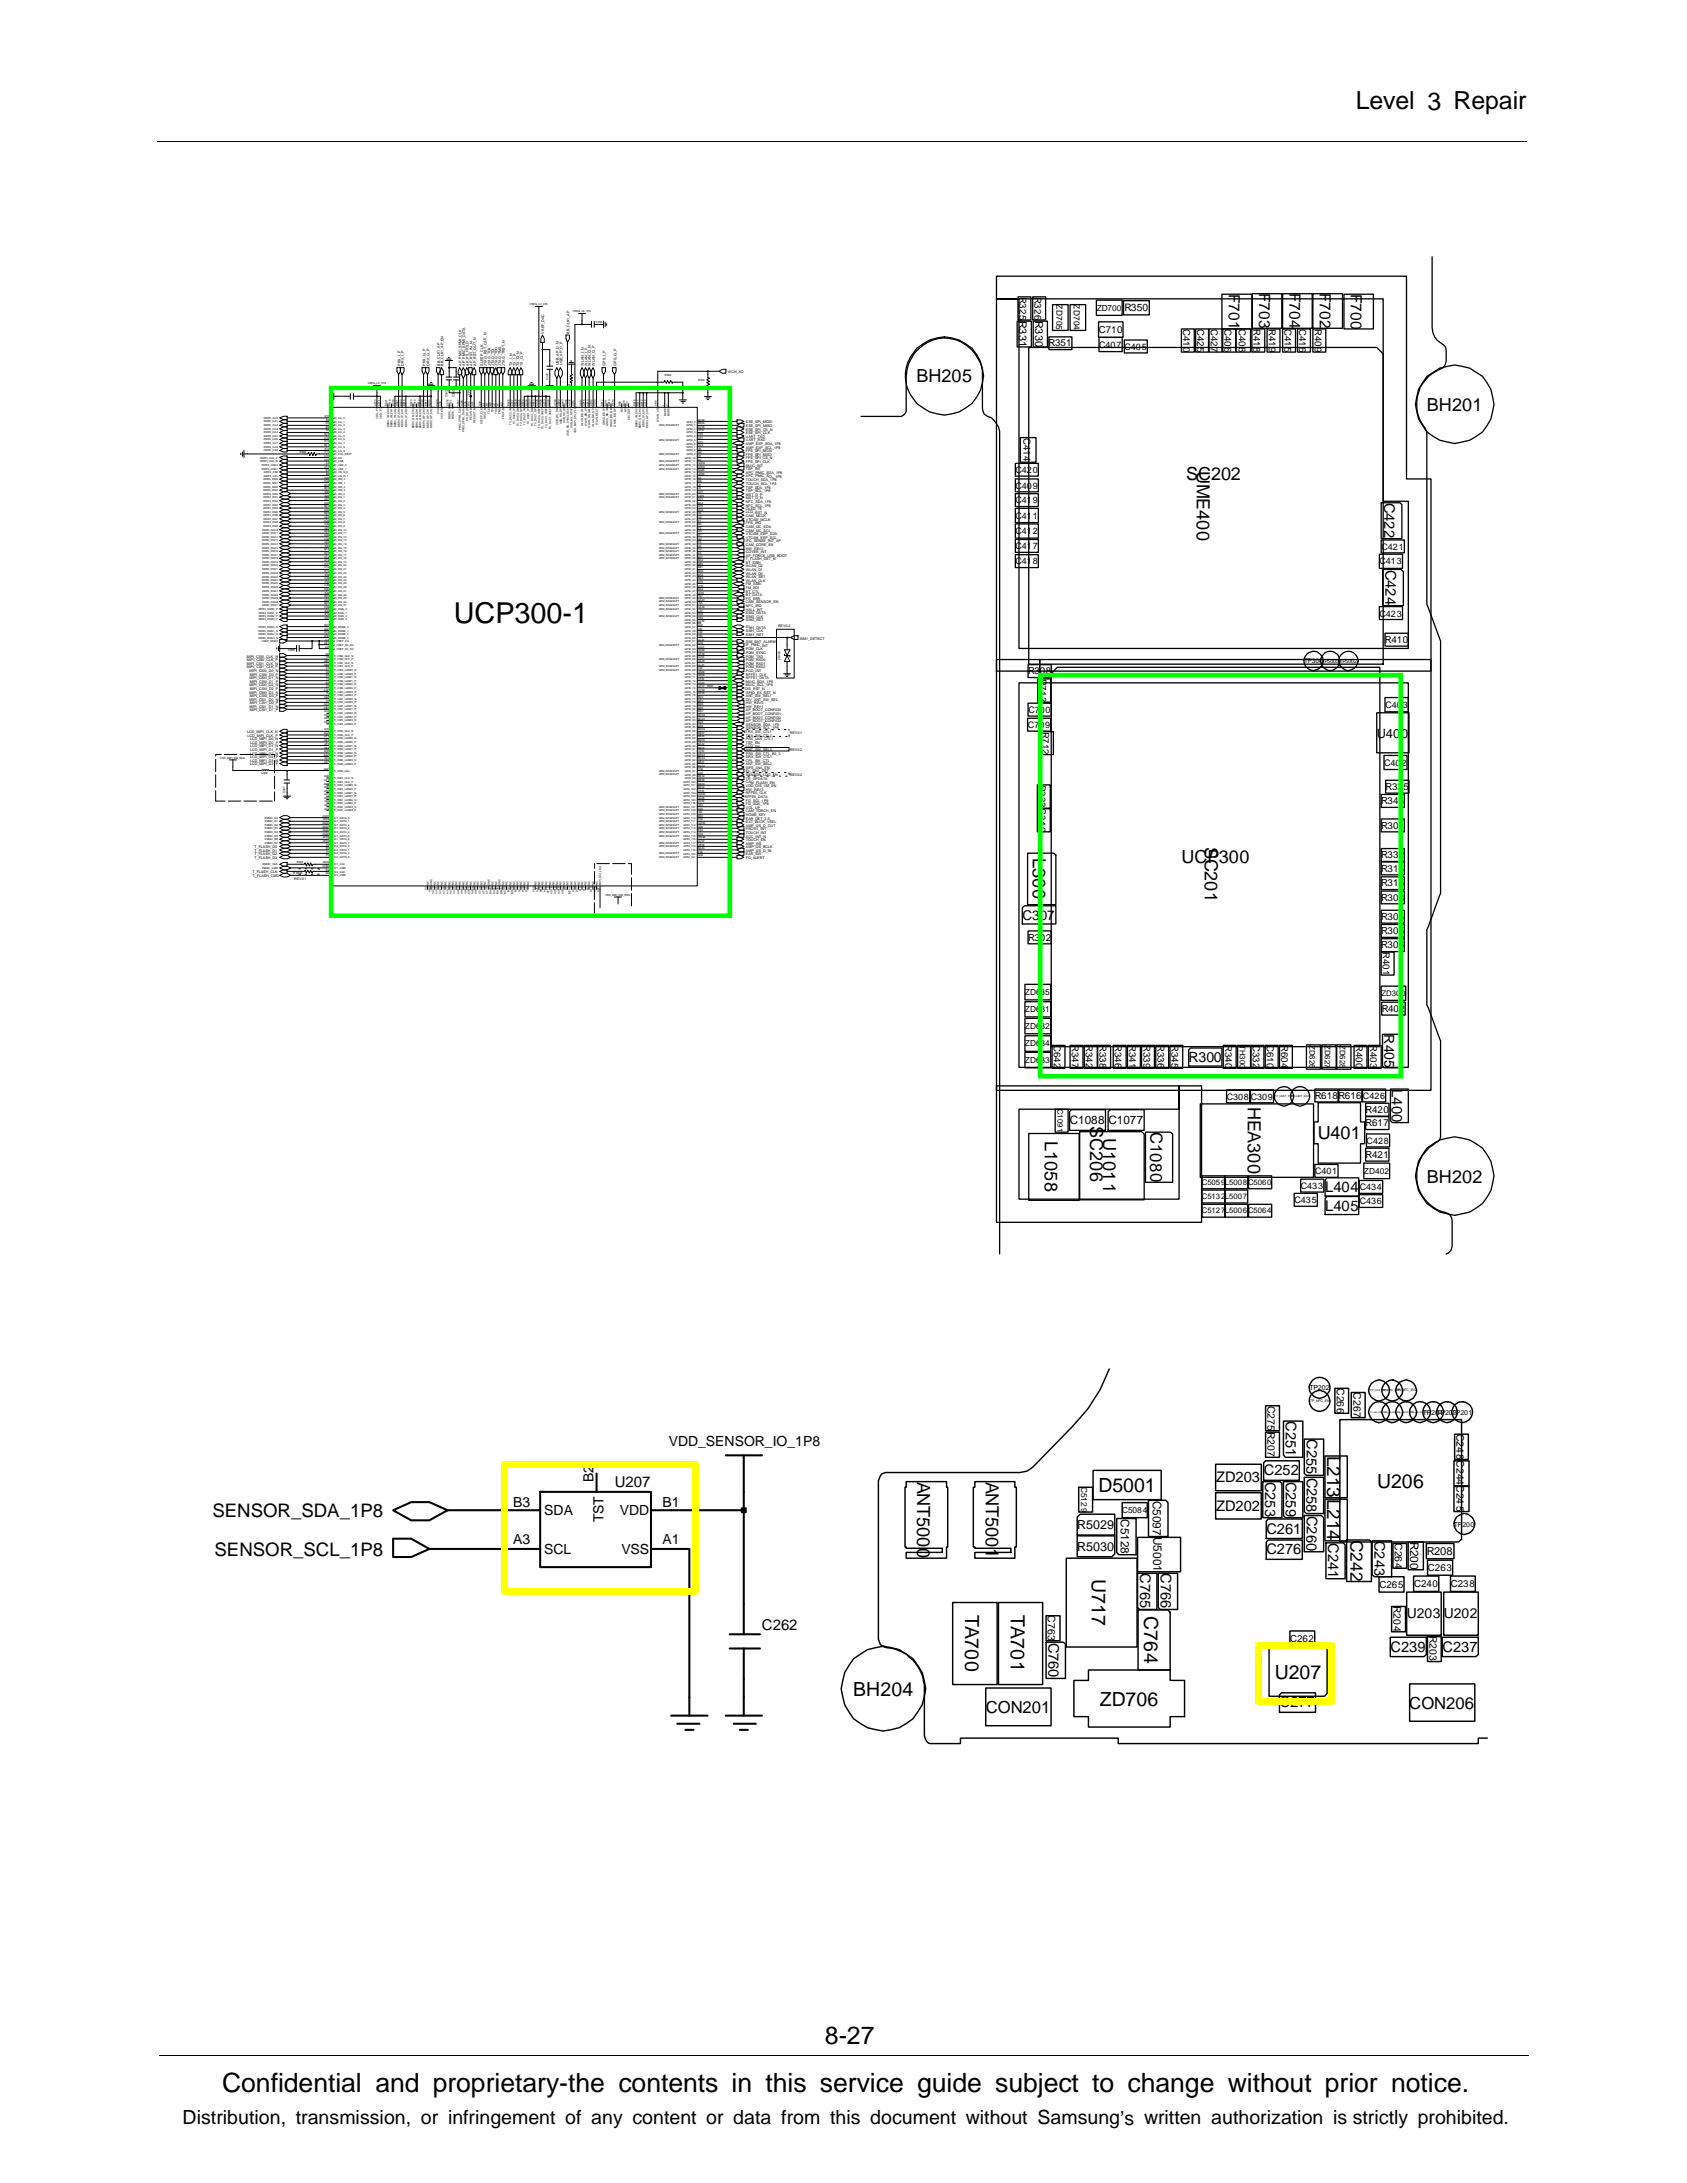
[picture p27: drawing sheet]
<svg xmlns="http://www.w3.org/2000/svg" width="216mm" height="279mm" viewBox="0 0 216 279" stroke-linecap="round" stroke-linejoin="round" font-family="sans-serif">
<defs><g id="words">
<text font-size="3.7" x="58.1" y="79.7">UCP300-1</text>
<text font-size="3.4" x="28.4" y="267.7">Confidential and proprietary-the contents in this service guide subject to change without prior notice.</text>
<g font-size="3.2">
<text x="173.5" y="14">Level 3 Repair</text>
<text x="105.6" y="261.6">8-27</text>
</g>
<g font-size="2.5">
<text x="140.6" y="191">D5001</text>
<text x="176.3" y="190.5">U206</text>
<text x="139.7" y="202.1" transform="rotate(90 139.7 202.1)">U717</text>
<text x="123.5" y="206.7" transform="rotate(90 123.5 206.7)">TA700</text>
<text x="129.3" y="206.7" transform="rotate(90 129.3 206.7)">TA701</text>
<text x="146.4" y="206.8" transform="rotate(90 146.4 206.8)">C764</text>
<text x="163.2" y="214.9">U207</text>
<text x="109.2" y="217">BH204</text>
<text x="140.7" y="218.3">ZD706</text>
<text x="23.4" y="271.9">Distribution, transmission, or infringement of any content or data from this document without Samsung’s written authorization is strictly prohibited.</text>
</g>
<g font-size="2.4">
<text x="169.8" y="186.3" transform="rotate(90 169.8 186.3)">L213</text>
<text x="169.8" y="191.8" transform="rotate(90 169.8 191.8)">L214</text>
<text x="27.2" y="194.2">SENSOR_SDA_1P8</text>
<text x="27.5" y="199.1">SENSOR_SCL_1P8</text>
</g>
<g font-size="2.3">
<text x="117.3" y="48.9">BH205</text>
<text x="182.6" y="52.6">BH201</text>
<text x="151.8" y="61.5">SC202</text>
<text x="153.2" y="60.3" transform="rotate(90 153.2 60.3)">UME400</text>
<text x="132.2" y="109.9" transform="rotate(90 132.2 109.9)">L300</text>
<text x="151.2" y="110.5">UCP300</text>
<text x="154.2" y="108.4" transform="rotate(90 154.2 108.4)">SC201</text>
<text x="159.7" y="141.7" transform="rotate(90 159.7 141.7)">HEA300</text>
<text x="133.7" y="146.1" transform="rotate(90 133.7 146.1)">L1058</text>
<text x="139.5" y="144.2" transform="rotate(90 139.5 144.2)">SC206</text>
<text x="141.2" y="145.7" transform="rotate(90 141.2 145.7)">U1011</text>
<text x="168.6" y="145.8">U401</text>
<text x="182.6" y="151.4">BH202</text>
<text x="117.4" y="189.7" transform="rotate(90 117.4 189.7)">ANT5000</text>
<text x="126.2" y="189.7" transform="rotate(90 126.2 189.7)">ANT5001</text>
</g>
<text font-size="2.2" x="172.8" y="197.1" transform="rotate(90 172.8 197.1)">C242</text>
<g font-size="2.1">
<text x="147.2" y="144.9" transform="rotate(90 147.2 144.9)">C1080</text>
<text x="126.2" y="219.2">CON201</text>
<text x="180.4" y="218.7">CON206</text>
</g>
<g font-size="2">
<text x="157.3" y="38.8" transform="rotate(90 157.3 38.8)">701</text>
<text x="157.3" y="37.6" transform="rotate(90 157.3 37.6)">F</text>
<text x="161.2" y="38.7" transform="rotate(90 161.2 38.7)">703</text>
<text x="161.2" y="37.5" transform="rotate(90 161.2 37.5)">F</text>
<text x="165" y="38.7" transform="rotate(90 165 38.7)">704</text>
<text x="165" y="37.5" transform="rotate(90 165 37.5)">F</text>
<text x="168.9" y="38.7" transform="rotate(90 168.9 38.7)">702</text>
<text x="168.9" y="37.5" transform="rotate(90 168.9 37.5)">F</text>
<text x="172.9" y="38.8" transform="rotate(90 172.9 38.8)">700</text>
<text x="172.9" y="37.6" transform="rotate(90 172.9 37.6)">F</text>
</g>
<g font-size="1.9">
<text x="177.1" y="64.3" transform="rotate(90 177.1 64.3)">C422</text>
<text x="177.3" y="72.9" transform="rotate(90 177.3 72.9)">C424</text>
<text x="178.1" y="139.4" transform="rotate(90 178.1 139.4)">L400</text>
<text x="169.6" y="152.5">L404</text>
<text x="169.6" y="154.9">L405</text>
<text x="164.6" y="181.9" transform="rotate(90 164.6 181.9)">C251</text>
<text x="167.2" y="184.2" transform="rotate(90 167.2 184.2)">C255</text>
<text x="78.7" y="190.4">U207</text>
<text x="155.7" y="189.7">ZD203</text>
<text x="161.8" y="188.8">C252</text>
<text x="161.9" y="189.7" transform="rotate(90 161.9 189.7)">C253</text>
<text x="164.6" y="189.7" transform="rotate(90 164.6 189.7)">C259</text>
<text x="167.2" y="189.1" transform="rotate(90 167.2 189.1)">C258</text>
<text x="155.7" y="193.4">ZD202</text>
<text x="162.1" y="196.3">C261</text>
<text x="167.2" y="194" transform="rotate(90 167.2 194)">C260</text>
<text x="170" y="197.5" transform="rotate(90 170 197.5)">C241</text>
<text x="175.9" y="197.2" transform="rotate(90 175.9 197.2)">C243</text>
<text x="145.9" y="201.4" transform="rotate(90 145.9 201.4)">C765</text>
<text x="148.5" y="201.4" transform="rotate(90 148.5 201.4)">C766</text>
<text x="162.1" y="198.9">C276</text>
<text x="97.5" y="208.6">C262</text>
<text x="134.2" y="210.2" transform="rotate(90 134.2 210.2)">C760</text>
<text x="178" y="211.4">C239</text>
<text x="184.6" y="211.4">C237</text>
<text x="163.8" y="218.5">C277</text>
</g>
<g font-size="1.8">
<text x="152.1" y="135.9">R300</text>
<text x="177.2" y="132.4" transform="rotate(90 177.2 132.4)">R405</text>
<text x="85.6" y="185.1">VDD_SENSOR_IO_1P8</text>
<text x="75.9" y="189.7" transform="rotate(-90 75.9 189.7)">B2</text>
<text x="65.7" y="192.9">B3</text>
<text x="65.7" y="197.6">A3</text>
<text x="69.7" y="194">SDA</text>
<text x="77.2" y="194.9" transform="rotate(-90 77.2 194.9)">TST</text>
<text x="79.3" y="194">VDD</text>
<text x="84.8" y="197.6">A1</text>
<text x="84.8" y="192.9">B1</text>
<text x="69.7" y="198.9">SCL</text>
<text x="79.5" y="198.9">VSS</text>
<text x="180.1" y="207.1">U203</text>
<text x="184.8" y="207.1">U202</text>
</g>
<text font-size="1.7" x="130.9" y="117.7">C307</text>
<g font-size="1.6">
<text x="176.2" y="94.4">U400</text>
<text x="137.9" y="195.7">R5029</text>
<text x="137.9" y="198.5">R5030</text>
</g>
<g font-size="1.5">
<text x="136.9" y="143.9">C1088</text>
<text x="141.9" y="143.9">C1077</text>
<text x="143.4" y="194.4" transform="rotate(90 143.4 194.4)">C5128</text>
<text x="147.5" y="192.1" transform="rotate(90 147.5 192.1)">C5097</text>
<text x="147.6" y="196.7" transform="rotate(90 147.6 196.7)">U5001</text>
<text x="180.5" y="197.4" transform="rotate(90 180.5 197.4)">R200</text>
</g>
<g font-size="1.4">
<text x="130.4" y="41.1" transform="rotate(90 130.4 41.1)">R331</text>
<text x="132.5" y="41.1" transform="rotate(90 132.5 41.1)">R330</text>
<text x="182.6" y="199">R208</text>
</g>
<g font-size="1.3">
<text x="143.9" y="39.9">R350</text>
<text x="162.2" y="179.9" transform="rotate(90 162.2 179.9)">C275R207</text>
<text x="171.1" y="177.7" transform="rotate(90 171.1 177.7)">C266</text>
<text x="173.2" y="178.2" transform="rotate(90 173.2 178.2)">C267</text>
<text x="186.4" y="183.5" transform="rotate(90 186.4 183.5)">C248C244C245</text>
<text x="178.5" y="197.5" transform="rotate(90 178.5 197.5)">C264</text>
<text x="134.1" y="206.7" transform="rotate(90 134.1 206.7)">C763</text>
<text x="178.4" y="205.6" transform="rotate(90 178.4 205.6)">R204</text>
<text x="183" y="209.4" transform="rotate(90 183 209.4)">R203</text>
</g>
<g font-size="1.2">
<text x="130.5" y="38" transform="rotate(90 130.5 38)">R325</text>
<text x="132.4" y="38" transform="rotate(90 132.4 38)">R326</text>
<text x="134.2" y="44.3">R351</text>
<text x="140.6" y="42.6">C710</text>
<text x="151.4" y="42.1" transform="rotate(90 151.4 42.1)">C410</text>
<text x="153.2" y="42.1" transform="rotate(90 153.2 42.1)">C425</text>
<text x="154.9" y="42.1" transform="rotate(90 154.9 42.1)">C427</text>
<text x="156.7" y="42.1" transform="rotate(90 156.7 42.1)">C406</text>
<text x="158.5" y="42.1" transform="rotate(90 158.5 42.1)">C408</text>
<text x="160.4" y="42.1" transform="rotate(90 160.4 42.1)">R418</text>
<text x="162.4" y="42.1" transform="rotate(90 162.4 42.1)">R419</text>
<text x="164.4" y="42.1" transform="rotate(90 164.4 42.1)">C415</text>
<text x="166.3" y="42.1" transform="rotate(90 166.3 42.1)">C416</text>
<text x="168.3" y="42.1" transform="rotate(90 168.3 42.1)">R409</text>
<text x="131" y="56" transform="rotate(90 131 56)">C414</text>
<text x="177.2" y="82.3">R410</text>
<text x="131.6" y="86.3">R308</text>
<text x="133" y="86.9" transform="rotate(90 133 86.9)">R</text>
<text x="133" y="87.7" transform="rotate(90 133 87.7)">713</text>
<text x="133.4" y="93.6" transform="rotate(90 133.4 93.6)">R712</text>
<text x="133" y="100.5" transform="rotate(90 133 100.5)">R333C310</text>
<text x="177.3" y="101.1">R335</text>
<text x="176.8" y="106">R301</text>
<text x="176.8" y="102.9">R344</text>
<text x="176.8" y="111.6">R314</text>
<text x="176.8" y="113.5">R315</text>
<text x="176.8" y="109.9">R332</text>
<text x="176.8" y="115.3">R303</text>
<text x="176.8" y="117.8">R304</text>
<text x="176.8" y="119.5">R305</text>
<text x="131.6" y="120.4">R302</text>
<text x="176.8" y="121.4">R306</text>
<text x="177" y="121.9" transform="rotate(90 177 121.9)">R401</text>
<text x="176.8" y="129.5">R402</text>
<text x="134.9" y="133.8" transform="rotate(90 134.9 133.8)">C642</text>
<text x="137.2" y="133.8" transform="rotate(90 137.2 133.8)">R347</text>
<text x="139" y="133.8" transform="rotate(90 139 133.8)">R342</text>
<text x="140.7" y="133.8" transform="rotate(90 140.7 133.8)">R338</text>
<text x="142.7" y="133.8" transform="rotate(90 142.7 133.8)">R346</text>
<text x="144.5" y="133.8" transform="rotate(90 144.5 133.8)">R341</text>
<text x="146.3" y="133.8" transform="rotate(90 146.3 133.8)">R339</text>
<text x="148.1" y="133.8" transform="rotate(90 148.1 133.8)">R336</text>
<text x="149.9" y="133.8" transform="rotate(90 149.9 133.8)">R345</text>
<text x="156.8" y="133.8" transform="rotate(90 156.8 133.8)">R340</text>
<text x="160.3" y="133.8" transform="rotate(90 160.3 133.8)">C332</text>
<text x="162.1" y="133.8" transform="rotate(90 162.1 133.8)">C610</text>
<text x="164" y="133.8" transform="rotate(90 164 133.8)">R604</text>
<text x="173.5" y="133.8" transform="rotate(90 173.5 133.8)">R400</text>
<text x="175.3" y="133.8" transform="rotate(90 175.3 133.8)">R403</text>
<text x="168.3" y="140.6">R618R616C426</text>
<text x="174.8" y="142.5">R420</text>
<text x="174.8" y="144.2">R617</text>
<text x="174.8" y="148.2">R421</text>
<text x="176.6" y="203.2">C265</text>
<text x="181" y="203.1">C240</text>
<text x="182.8" y="201.1">C263</text>
<text x="185.7" y="203.1">C238</text>
<text x="165.1" y="210.1">C262</text>
</g>
<g font-size="1.1">
<text x="135.2" y="39" transform="rotate(90 135.2 39)">ZD705</text>
<text x="137.4" y="39" transform="rotate(90 137.4 39)">ZD704</text>
<text x="140.4" y="39.8">ZD700</text>
<text x="140.7" y="44.5">C407 C405</text>
<text x="130" y="62.5">C409</text>
<text x="130" y="64.4">C419</text>
<text x="130" y="60.6">C420</text>
<text x="130" y="66.4">C411</text>
<text x="130" y="68.4">C412</text>
<text x="130" y="70.3">C417</text>
<text x="176.8" y="70.3">C421</text>
<text x="130" y="72.2">C418</text>
<text x="176.6" y="72.2">C413</text>
<text x="176.6" y="78.9">C423</text>
<text x="131.6" y="93.2">C709</text>
<text x="131.6" y="91.3">C700</text>
<text x="177.3" y="90.6">C403</text>
<text x="177.1" y="98">C402</text>
<text x="131.2" y="129.5">ZD631</text>
<text x="131.2" y="131.7">ZD632</text>
<text x="131.2" y="127.3">ZD635</text>
<text x="131.2" y="136">ZD633</text>
<text x="131.2" y="133.9">ZD634</text>
<text x="157" y="140.7">C308 C309</text>
<text x="174.9" y="146.4">C428</text>
<text x="165.7" y="154">C435</text>
<text x="166.5" y="152.1">C433</text>
<text x="168.3" y="150.3">C401</text>
<text x="174" y="152.3">C434</text>
<text x="174" y="154.1">C436</text>
<text x="174.6" y="150.2">ZD402</text>
<text x="138.3" y="190.3" transform="rotate(90 138.3 190.3)">C5129</text>
<text x="143.6" y="193.7">C5084</text>
</g>
<g font-size="1">
<text x="176.8" y="127.5">ZD300</text>
<text x="158.7" y="133.8" transform="rotate(90 158.7 133.8)">TH300</text>
<text x="167.6" y="133.7" transform="rotate(90 167.6 133.7)">ZD626</text>
<text x="169.6" y="133.7" transform="rotate(90 169.6 133.7)">ZD627</text>
<text x="171.4" y="133.7" transform="rotate(90 171.4 133.7)">ZD628</text>
<text x="135.3" y="141.9" transform="rotate(90 135.3 141.9)">C1091</text>
<text x="153.8" y="151.7">C5059L5008C5060</text>
<text x="153.8" y="155.3">C5127L5006C5064</text>
<text x="153.8" y="153.5">C5132L5007</text>
</g>
<g font-size=".9">
<text x="167.6" y="177.9">TP202</text>
<text x="182.1" y="181.1">TP204</text>
<text x="183.9" y="181.1">TP203</text>
<text x="185.8" y="181.1">TP201</text>
<text x="186.1" y="195.4">TP200</text>
</g>
<text font-size=".8" x="166.9" y="84.9">TP300</text>
<text font-size=".7" x="169.1" y="84.8">TP5005TP5002</text>
<g font-size=".5">
<text x="51.2" y="46.8" transform="rotate(-90 51.2 46.8)">PRX_I_P</text>
<text x="51.7" y="46.8" transform="rotate(-90 51.7 46.8)">DRX_I_P</text>
<text x="54.5" y="46.8" transform="rotate(-90 54.5 46.8)">PRX_Q_P</text>
<text x="54.9" y="46.8" transform="rotate(-90 54.9 46.8)">DRX_Q_P</text>
<text x="56.3" y="46.8" transform="rotate(-90 56.3 46.8)">BB_CLK1_AP</text>
<text x="56.8" y="46.8" transform="rotate(-90 56.8 46.8)">BB_CLK1_AP_EN</text>
<text x="59.1" y="46.8" transform="rotate(-90 59.1 46.8)">AP_PMIC_SPMI_CLK</text>
<text x="59.5" y="46.8" transform="rotate(-90 59.5 46.8)">AP_PMIC_SPMI_DATA</text>
<text x="60" y="46.8" transform="rotate(-90 60 46.8)">AP_PS_HOLD</text>
<text x="60.5" y="46.8" transform="rotate(-90 60.5 46.8)">AP_RST_IN_N</text>
<text x="60.9" y="46.8" transform="rotate(-90 60.9 46.8)">AP_RST_OUT_N</text>
<text x="61.8" y="46.8" transform="rotate(-90 61.8 46.8)">SLEEP_CLK</text>
<text x="62.3" y="46.8" transform="rotate(-90 62.3 46.8)">JTAG_RST_OUT_N</text>
<text x="62.8" y="46.8" transform="rotate(-90 62.8 46.8)">JTAG_TCK</text>
<text x="63.2" y="46.8" transform="rotate(-90 63.2 46.8)">JTAG_TDI</text>
<text x="63.7" y="46.8" transform="rotate(-90 63.7 46.8)">JTAG_TDO</text>
<text x="64.1" y="46.8" transform="rotate(-90 64.1 46.8)">JTAG_TMS</text>
<text x="64.6" y="46.8" transform="rotate(-90 64.6 46.8)">JTAG_TRST_N</text>
<text x="65.6" y="46.8" transform="rotate(-90 65.6 46.8)">TX_I_N</text>
<text x="66" y="46.8" transform="rotate(-90 66 46.8)">TX_I_P</text>
<text x="66.5" y="46.8" transform="rotate(-90 66.5 46.8)">TX_Q_N</text>
<text x="66.9" y="46.8" transform="rotate(-90 66.9 46.8)">TX_Q_P</text>
<text x="69.7" y="42.7" transform="rotate(-90 69.7 42.7)">VREF_DAC</text>
<text x="71.5" y="46.7" transform="rotate(-90 71.5 46.7)">USB_AP_D_N</text>
<text x="72" y="46.7" transform="rotate(-90 72 46.7)">USB_AP_D_P</text>
<text x="72.9" y="42.7" transform="rotate(-90 72.9 42.7)">BB_CLK1_AP</text>
<text x="74.7" y="46.8" transform="rotate(-90 74.7 46.8)">WLAN_I_N</text>
<text x="75.2" y="46.8" transform="rotate(-90 75.2 46.8)">WLAN_I_P</text>
<text x="75.6" y="46.8" transform="rotate(-90 75.6 46.8)">WLAN_Q_N</text>
<text x="76.1" y="46.8" transform="rotate(-90 76.1 46.8)">WLAN_Q_P</text>
<text x="77.5" y="46.8" transform="rotate(-90 77.5 46.8)">GPS_I_P</text>
<text x="78.9" y="46.8" transform="rotate(-90 78.9 46.8)">GPS_Q_P</text>
<text x="93.2" y="47.8">WCN_XO</text>
<text x="95.5" y="56.5">UART_RXD</text>
<text x="95.5" y="56">UART_TXD</text>
<text x="95.5" y="57">AMP_EXP_SDA_1P8</text>
<text x="95.5" y="57.4">AMP_EXP_SCL_1P8</text>
<text x="95.5" y="59.8">MUIC_INT</text>
<text x="95.5" y="58.8">FPS_SPI_CS_N</text>
<text x="95.5" y="55.6">ESE_SPI_CLK</text>
<text x="95.5" y="54.2">ESE_SPI_MOSI</text>
<text x="95.5" y="55.1">ESE_SPI_CS_N</text>
<text x="95.5" y="54.7">ESE_SPI_MISO</text>
<text x="95.5" y="59.2">FPS_SPI_CLK</text>
<text x="95.5" y="57.9">FPS_SPI_MOSI</text>
<text x="95.5" y="58.4">FPS_SPI_MISO</text>
<text x="95.5" y="65.7">LCD_RST_N</text>
<text x="95.5" y="60.2">TSP_INT</text>
<text x="95.5" y="61.1">APC_PMIC_SCL_1P8</text>
<text x="95.5" y="62">TOUCH_SCL_1P8</text>
<text x="95.5" y="61.6">TOUCH_SDA_1P8</text>
<text x="95.5" y="65.3">OLED_TE</text>
<text x="95.5" y="63.9">MST_D_N</text>
<text x="95.5" y="62.5">TSP_SDA_1P8</text>
<text x="95.5" y="63.4">MST_D_P</text>
<text x="95.5" y="63">TSP_SCL_1P8</text>
<text x="95.5" y="64.3">NFC_SDA_1P8</text>
<text x="95.5" y="60.7">APC_PMIC_SDA_1P8</text>
<text x="95.5" y="64.8">NFC_SCL_1P8</text>
<text x="95.5" y="69.8">CAM_CORE_EN</text>
<text x="95.5" y="66.6">VTCAM_MCLK</text>
<text x="95.5" y="70.8">COVER_INT</text>
<text x="95.5" y="66.2">CAM_MCLK</text>
<text x="95.5" y="71.3">AP_FORCE_USB_BOOT</text>
<text x="95.5" y="70.4">HW_REV2</text>
<text x="95.5" y="71.7">T_FLASH_DET_N</text>
<text x="95.5" y="67.6">CAM_I2C_SDA</text>
<text x="95.5" y="68.1">CAM_I2C_SCL</text>
<text x="95.5" y="67.1">FPS_IRQ</text>
<text x="95.5" y="68.5">VTCAM_EEP_SDA</text>
<text x="95.5" y="68.9">VTCAM_EEP_SCL</text>
<text x="95.5" y="69.4">IFC_SENSE_INT_AP</text>
<text x="95.5" y="72.2">BT_SSBI</text>
<text x="95.5" y="76.3">BT_DATA</text>
<text x="95.5" y="75.9">BT_CTL</text>
<text x="95.5" y="73.6">WLAN_D0</text>
<text x="95.5" y="73.1">WLAN_D1</text>
<text x="95.5" y="72.6">WLAN_D2</text>
<text x="95.5" y="74">WLAN_SET</text>
<text x="95.5" y="77.2">CAM_SENSOR_EN</text>
<text x="95.5" y="74.9">FM_SSBI</text>
<text x="95.5" y="75.4">FM_SDI</text>
<text x="95.5" y="74.5">WLAN_CLK</text>
<text x="95.5" y="77.7">NFC_IRQ</text>
<text x="95.5" y="76.8">FG_ERR</text>
<text x="95.5" y="82.7">IF_PMIC_INT</text>
<text x="95.5" y="83.2">PDM_CLK</text>
<text x="95.5" y="79.1">SIM2_CLK</text>
<text x="95.5" y="83.7">PDM_SYNC</text>
<text x="95.5" y="79.5">SIM2_RST</text>
<text x="95.5" y="78.2">HALL_INT</text>
<text x="95.5" y="81.4">SIM1_RST</text>
<text x="95.5" y="78.6">SIM2_DATA</text>
<text x="95.5" y="82.3">SIM_BAT_ALARM</text>
<text x="95.5" y="80.4">SIM1_DATA</text>
<text x="95.5" y="80.9">SIM1_CLK</text>
<text x="99.6" y="80.3">REV0.2</text>
<text x="102.3" y="81.9">SIM1_DETECT</text>
<text x="31.6" y="85.1">MIPI_CSI1_CLK_N</text>
<text x="31.6" y="84.2">MIPI_CSI0_CLK_N</text>
<text x="31.6" y="85.5">MIPI_CSI1_CLK_P</text>
<text x="31.6" y="84.6">MIPI_CSI0_CLK_P</text>
<text x="31.9" y="86">MIPI_CSI0_D0_N</text>
<text x="31.9" y="89.7">MIPI_CSI1_D0_N</text>
<text x="31.9" y="87.8">MIPI_CSI0_D2_N</text>
<text x="31.9" y="86.9">MIPI_CSI0_D1_N</text>
<text x="31.9" y="88.8">MIPI_CSI0_D3_N</text>
<text x="32" y="86.5">MIPI_CSI0_D0_P</text>
<text x="32" y="87.4">MIPI_CSI0_D1_P</text>
<text x="32" y="88.3">MIPI_CSI0_D2_P</text>
<text x="32" y="89.2">MIPI_CSI0_D3_P</text>
<text x="95.3" y="88.3">OIS_RST_N</text>
<text x="95.5" y="86.5">RFFE1_CLK</text>
<text x="95.5" y="87.8">MUIC_SCL_1P8</text>
<text x="95.5" y="86">PCD_INT</text>
<text x="95.5" y="86.9">RFFE1_DATA</text>
<text x="95.5" y="88.8">GPIO_EX_RST_N</text>
<text x="95.5" y="84.2">PDM_TXD</text>
<text x="95.5" y="89.2">ANT_SW_SEL1</text>
<text x="95.5" y="89.7">DIV_ANT_SW_SEL</text>
<text x="95.5" y="84.6">PDM_RXD0</text>
<text x="95.5" y="85.1">PDM_RXD1</text>
<text x="95.5" y="85.5">PDM_RXD2</text>
<text x="95.5" y="87.4">MUIC_SDA_1P8</text>
<text x="31.6" y="93.9">LCD_MIPI_CLK_N</text>
<text x="31.7" y="94.3">LCD_MIPI_CLK_P</text>
<text x="31.9" y="90.6">MIPI_CSI1_D1_N</text>
<text x="32" y="90.1">MIPI_CSI1_D0_P</text>
<text x="32" y="91">MIPI_CSI1_D1_P</text>
<text x="32" y="95.7">LCD_MIPI_D1_N</text>
<text x="32" y="94.7">LCD_MIPI_D0_N</text>
<text x="32" y="95.2">LCD_MIPI_D0_P</text>
<text x="95.5" y="91">AP_BOOT_CONFIG0</text>
<text x="95.5" y="92.4">AP_BOOT_CONFIG3</text>
<text x="95.5" y="92">AP_BOOT_CONFIG2</text>
<text x="95.5" y="91.5">AP_BOOT_CONFIG1</text>
<text x="95.5" y="93.3">SENSOR_SCL_1P8</text>
<text x="95.5" y="92.9">SENSOR_SDA_1P8</text>
<text x="95.5" y="95.2">TSP_EN</text>
<text x="95.5" y="95.7">LCD_EN</text>
<text x="95.5" y="90.6">HW_REV1</text>
<text x="95.5" y="90.1">HW_REV0</text>
<text x="95.5" y="94.8">PRX_LNA_CTL1</text>
<text x="95.5" y="93.9">TRX_SW_CTL1</text>
<text x="95.5" y="94.3">TRX_SW_CTL2</text>
<text x="101.1" y="94">REV0.1</text>
<text x="32" y="97.5">LCD_MIPI_D3_N</text>
<text x="32" y="96.6">LCD_MIPI_D2_N</text>
<text x="32" y="98">LCD_MIPI_D3_P</text>
<text x="32" y="96.1">LCD_MIPI_D1_P</text>
<text x="32" y="97.1">LCD_MIPI_D2_P</text>
<text x="95.5" y="98.4">GPS_LNA_EN</text>
<text x="95.5" y="96.6">PRX_SW_CTL_B2_3</text>
<text x="95.5" y="100.3">CAM_FLASH_EN</text>
<text x="95.5" y="98">ANT_SW_SEL2</text>
<text x="95.5" y="99.4">SENSOR_LDO_EN</text>
<text x="95.5" y="96.1">ANT_SW_SEL3</text>
<text x="95.5" y="98.9">EL_ON1_DET</text>
<text x="95.5" y="100.7">VDD_OIS_VM_EN</text>
<text x="95.5" y="101.7">RFFE5_CLK</text>
<text x="95.5" y="101.2">HW_REV3</text>
<text x="95.5" y="97.1">DRX_SW_CTL1</text>
<text x="95.5" y="97.5">CPL_SW_CTL</text>
<text x="95.5" y="99.8">TR_GPDATA</text>
<text x="101.1" y="96.1">REV0.2</text>
<text x="101.1" y="99.3">REV0.2</text>
<text x="95.3" y="102.2">RFFE5_DATA</text>
<text x="95.5" y="103.9">CAM_TORCH_EN</text>
<text x="95.5" y="106.7">TOUCH_INT</text>
<text x="95.5" y="104.9">EAR_DET_3.5</text>
<text x="95.5" y="103">FG_SDA_1P8</text>
<text x="95.5" y="102.6">FG_SCL_1P8</text>
<text x="95.5" y="106.3">PROXY_INT</text>
<text x="95.5" y="107.7">TOUCH_EN</text>
<text x="95.5" y="104.4">HOME_KEY</text>
<text x="95.5" y="105.3">EXT_BUCK_VSEL</text>
<text x="95.5" y="105.8">AMP_I2S_D_OUT</text>
<text x="95.5" y="107.2">ACC_INT_N</text>
<text x="95.5" y="103.5">VOL_UP</text>
<text x="32.3" y="111.8">T_FLASH_CLK</text>
<text x="32.4" y="112.3">T_FLASH_CMD</text>
<text x="32.6" y="109.5">T_FLASH_D2</text>
<text x="32.6" y="108.6">T_FLASH_D0</text>
<text x="32.6" y="109">T_FLASH_D1</text>
<text x="32.6" y="110">T_FLASH_D3</text>
<text x="37.7" y="112.7">REV0.1</text>
<text x="95.5" y="110">FG_ALERT</text>
<text x="95.5" y="108.6">AMP_I2S_BCLK</text>
<text x="95.5" y="108.1">AMP_WS</text>
<text x="95.5" y="109">AMP_I2S_D_IN</text>
<text x="95.5" y="109.5">EAR_SW</text>
</g>
<g font-size=".4">
<text x="76.3" y="41.3">C300</text>
<text x="44.8" y="49.8">C305</text>
<text x="57.3" y="50.9" transform="rotate(-90 57.3 50.9)">C303</text>
<text x="58.2" y="50.9" transform="rotate(-90 58.2 50.9)">C304</text>
<text x="60.2" y="50.5" transform="rotate(-90 60.2 50.5)">TP30</text>
<text x="60.2" y="49.6" transform="rotate(-90 60.2 49.6)">0</text>
<text x="70.1" y="48.7" transform="rotate(-90 70.1 48.7)">C302</text>
<text x="73" y="49.9" transform="rotate(-90 73 49.9)">R</text>
<text x="73" y="49.6" transform="rotate(-90 73 49.6)">301</text>
<text x="85.1" y="48.2">R300</text>
<text x="89.4" y="48.8">R302</text>
<text x="38.4" y="58">R308</text>
<text x="36.9" y="83.4">C306</text>
<text x="90.5" y="87.9">R350</text>
<text x="99.9" y="84.5" transform="rotate(-90 99.9 84.5)">ZD300</text>
<text x="33.5" y="99.1">L300</text>
<text x="36.5" y="101.5" transform="rotate(-90 36.5 101.5)">C307</text>
<text x="37.9" y="111.9">R333</text>
<text x="38" y="110.5">R332</text>
<text x="167.7" y="179.4">TP_NFC_EN</text>
<text x="175.4" y="178.1">TP_CLK_REQ</text>
<text x="177" y="178.1">TP_NFC_FIRM</text>
<text x="178.7" y="178.1">TP_NFC_IRQ</text>
</g>
<g font-size=".3">
<text x="67.8" y="39">VREG_L7_1P8</text>
<text x="73.3" y="39.9">VREG_L6_1P8</text>
<text x="33.8" y="53.6">DDR3_CA0</text>
<text x="41.6" y="53.4">E10</text>
<text x="41.7" y="53.9">E8</text>
<text x="42.4" y="53.6">EBI0_CA_0</text>
<text x="47.1" y="49.1">VREG_L5_1P8</text>
<text x="48.2" y="52" transform="rotate(-90 48.2 52)">AF33</text>
<text x="48.4" y="53.6" transform="rotate(-90 48.4 53.6)">VDD_P7</text>
<text x="48.6" y="52" transform="rotate(-90 48.6 52)">AT11</text>
<text x="48.9" y="53.6" transform="rotate(-90 48.9 53.6)">VDD_P3</text>
<text x="49.6" y="52" transform="rotate(-90 49.6 52)">BD21</text>
<text x="50" y="52" transform="rotate(-90 50 52)">AY19</text>
<text x="50.5" y="52" transform="rotate(-90 50.5 52)">BC16</text>
<text x="50.9" y="52" transform="rotate(-90 50.9 52)">BB21</text>
<text x="51.4" y="52" transform="rotate(-90 51.4 52)">BA20</text>
<text x="51.9" y="52" transform="rotate(-90 51.9 52)">BB15</text>
<text x="52.8" y="52" transform="rotate(-90 52.8 52)">BE20</text>
<text x="53.2" y="52" transform="rotate(-90 53.2 52)">BA18</text>
<text x="53.7" y="52" transform="rotate(-90 53.7 52)">BE14</text>
<text x="54.2" y="52" transform="rotate(-90 54.2 52)">BC20</text>
<text x="54.6" y="52" transform="rotate(-90 54.6 52)">BB17</text>
<text x="55.1" y="52" transform="rotate(-90 55.1 52)">BD15</text>
<text x="56" y="52" transform="rotate(-90 56 52)">AL34</text>
<text x="56.2" y="53" transform="rotate(-90 56.2 53)">CXO</text>
<text x="56.5" y="52" transform="rotate(-90 56.5 52)">A36</text>
<text x="56.7" y="53.7" transform="rotate(-90 56.7 53.7)">CXO_EN</text>
<text x="57.4" y="52" transform="rotate(-90 57.4 52)">AU32</text>
<text x="57.6" y="53.7" transform="rotate(-90 57.6 53.7)">MODE_0</text>
<text x="57.8" y="52" transform="rotate(-90 57.8 52)">AT31</text>
<text x="58.1" y="53.7" transform="rotate(-90 58.1 53.7)">MODE_1</text>
<text x="58.8" y="52" transform="rotate(-90 58.8 52)">AK37</text>
<text x="59.2" y="52" transform="rotate(-90 59.2 52)">AJ36</text>
<text x="59.7" y="52" transform="rotate(-90 59.7 52)">E36</text>
<text x="59.9" y="53.8" transform="rotate(-90 59.9 53.8)">PS_HOLD</text>
<text x="60.1" y="52" transform="rotate(-90 60.1 52)">F35</text>
<text x="60.4" y="53.7" transform="rotate(-90 60.4 53.7)">RESIN_N</text>
<text x="60.6" y="52" transform="rotate(-90 60.6 52)">AV1</text>
<text x="61.6" y="52" transform="rotate(-90 61.6 52)">G36</text>
<text x="62" y="52" transform="rotate(-90 62 52)">K1</text>
<text x="62.2" y="53.6" transform="rotate(-90 62.2 53.6)">SRST_N</text>
<text x="62.4" y="52" transform="rotate(-90 62.4 52)">M1</text>
<text x="62.7" y="52.9" transform="rotate(-90 62.7 52.9)">TCK</text>
<text x="62.9" y="52" transform="rotate(-90 62.9 52)">M3</text>
<text x="63.2" y="52.8" transform="rotate(-90 63.2 52.8)">TDI</text>
<text x="63.4" y="52" transform="rotate(-90 63.4 52)">J2</text>
<text x="63.6" y="53" transform="rotate(-90 63.6 53)">TDO</text>
<text x="63.8" y="52" transform="rotate(-90 63.8 52)">L2</text>
<text x="64.1" y="53" transform="rotate(-90 64.1 53)">TMS</text>
<text x="64.3" y="52" transform="rotate(-90 64.3 52)">K3</text>
<text x="64.5" y="53.6" transform="rotate(-90 64.5 53.6)">TRST_N</text>
<text x="65.2" y="52" transform="rotate(-90 65.2 52)">BA26</text>
<text x="65.7" y="52" transform="rotate(-90 65.7 52)">AY27</text>
<text x="66.1" y="52" transform="rotate(-90 66.1 52)">BE26</text>
<text x="66.6" y="52" transform="rotate(-90 66.6 52)">BD25</text>
<text x="67.1" y="52" transform="rotate(-90 67.1 52)">BE24</text>
<text x="67.5" y="52" transform="rotate(-90 67.5 52)">BC24</text>
<text x="68" y="52" transform="rotate(-90 68 52)">AY23</text>
<text x="68.4" y="52" transform="rotate(-90 68.4 52)">BB23</text>
<text x="68.9" y="52" transform="rotate(-90 68.9 52)">AU26</text>
<text x="69.4" y="52" transform="rotate(-90 69.4 52)">AR26</text>
<text x="69.8" y="52" transform="rotate(-90 69.8 52)">AT23</text>
<text x="70.3" y="52" transform="rotate(-90 70.3 52)">AU22</text>
<text x="71.2" y="52" transform="rotate(-90 71.2 52)">AC40</text>
<text x="71.6" y="52" transform="rotate(-90 71.6 52)">AB39</text>
<text x="72.1" y="52" transform="rotate(-90 72.1 52)">AA40</text>
<text x="72.6" y="52" transform="rotate(-90 72.6 52)">AD35</text>
<text x="73" y="52" transform="rotate(-90 73 52)">AC38</text>
<text x="73.5" y="52" transform="rotate(-90 73.5 52)">AH5</text>
<text x="74.4" y="52" transform="rotate(-90 74.4 52)">AR14</text>
<text x="74.9" y="52" transform="rotate(-90 74.9 52)">AP15</text>
<text x="75.4" y="52" transform="rotate(-90 75.4 52)">AP13</text>
<text x="75.8" y="52" transform="rotate(-90 75.8 52)">AR12</text>
<text x="76.2" y="52" transform="rotate(-90 76.2 52)">AU14</text>
<text x="77.2" y="52" transform="rotate(-90 77.2 52)">BE12</text>
<text x="77.7" y="52" transform="rotate(-90 77.7 52)">BD11</text>
<text x="78.1" y="52" transform="rotate(-90 78.1 52)">BB13</text>
<text x="78.5" y="52" transform="rotate(-90 78.5 52)">BC14</text>
<text x="79.5" y="52" transform="rotate(-90 79.5 52)">BB9</text>
<text x="79.7" y="52.7" transform="rotate(-90 79.7 52.7)">NC</text>
<text x="80" y="52" transform="rotate(-90 80 52)">BD9</text>
<text x="80.2" y="52.7" transform="rotate(-90 80.2 52.7)">NC</text>
<text x="80.4" y="52" transform="rotate(-90 80.4 52)">H13</text>
<text x="80.6" y="53.7" transform="rotate(-90 80.6 53.7)">EBI_ODT</text>
<text x="81.3" y="52" transform="rotate(-90 81.3 52)">BA16</text>
<text x="81.8" y="52" transform="rotate(-90 81.8 52)">BA14</text>
<text x="82.3" y="52" transform="rotate(-90 82.3 52)">AY17</text>
<text x="82.7" y="52" transform="rotate(-90 82.7 52)">AY15</text>
<text x="84.1" y="52" transform="rotate(-90 84.1 52)">AR8</text>
<text x="84.3" y="54" transform="rotate(-90 84.3 54)">WLAN_XO</text>
<text x="85" y="52" transform="rotate(-90 85 52)">1</text>
<text x="85.2" y="53.3" transform="rotate(-90 85.2 53.3)">MARK</text>
<text x="85.5" y="52" transform="rotate(-90 85.5 52)">2</text>
<text x="85.7" y="53.3" transform="rotate(-90 85.7 53.3)">MARK</text>
<text x="89.3" y="53.9">BA38</text>
<text x="33.3" y="58.7">DDR3_CLK_P</text>
<text x="33.3" y="59.1">DDR3_CLK_N</text>
<text x="33.5" y="59.6">DDR3_CKE0</text>
<text x="33.8" y="56.4">DDR3_CA6</text>
<text x="33.8" y="54.6">DDR3_CA2</text>
<text x="33.8" y="56.9">DDR3_CA7</text>
<text x="33.8" y="54.1">DDR3_CA1</text>
<text x="33.8" y="55">DDR3_CA3</text>
<text x="33.8" y="55.5">DDR3_CA4</text>
<text x="33.8" y="57.8">DDR3_CA9</text>
<text x="33.8" y="55.9">DDR3_CA5</text>
<text x="33.8" y="57.3">DDR3_CA8</text>
<text x="41.5" y="56.6">D13</text>
<text x="41.5" y="58.9">D11</text>
<text x="41.5" y="59.8">A10</text>
<text x="41.5" y="57.1">B11</text>
<text x="41.5" y="55.7">B13</text>
<text x="41.5" y="58.5">C10</text>
<text x="41.5" y="56.2">C12</text>
<text x="41.6" y="57.5">E14</text>
<text x="41.6" y="58">F11</text>
<text x="41.7" y="54.3">C6</text>
<text x="41.7" y="59.4">A8</text>
<text x="41.7" y="54.8">D9</text>
<text x="41.7" y="55.2">E6</text>
<text x="42.4" y="54.6">EBI0_CA_2</text>
<text x="42.4" y="56.9">EBI0_CA_7</text>
<text x="42.4" y="59.1">EBI0_CKB</text>
<text x="42.4" y="59.6">EBI0_CKE_0</text>
<text x="42.4" y="57.3">EBI0_CA_8</text>
<text x="42.4" y="55.9">EBI0_CA_5</text>
<text x="42.4" y="55.5">EBI0_CA_4</text>
<text x="42.4" y="54.1">EBI0_CA_1</text>
<text x="42.4" y="55">EBI0_CA_3</text>
<text x="42.4" y="58.3">EBI0_CAL_REXT</text>
<text x="42.4" y="57.8">EBI0_CA_9</text>
<text x="42.4" y="58.7">EBI0_CK</text>
<text x="42.4" y="56.4">EBI0_CA_6</text>
<text x="49.8" y="54.7" transform="rotate(-90 49.8 54.7)">BBRX_IM_CH0</text>
<text x="50.3" y="54.7" transform="rotate(-90 50.3 54.7)">BBRX_IM_CH1</text>
<text x="50.7" y="54.7" transform="rotate(-90 50.7 54.7)">BBRX_IM_CH2</text>
<text x="51.2" y="54.6" transform="rotate(-90 51.2 54.6)">BBRX_IP_CH0</text>
<text x="51.6" y="54.6" transform="rotate(-90 51.6 54.6)">BBRX_IP_CH1</text>
<text x="52.1" y="54.6" transform="rotate(-90 52.1 54.6)">BBRX_IP_CH2</text>
<text x="53" y="54.8" transform="rotate(-90 53 54.8)">BBRX_QM_CH0</text>
<text x="53.5" y="54.8" transform="rotate(-90 53.5 54.8)">BBRX_QM_CH1</text>
<text x="53.9" y="54.8" transform="rotate(-90 53.9 54.8)">BBRX_QM_CH2</text>
<text x="54.4" y="54.8" transform="rotate(-90 54.4 54.8)">BBRX_QP_CH0</text>
<text x="54.9" y="54.8" transform="rotate(-90 54.9 54.8)">BBRX_QP_CH1</text>
<text x="55.3" y="54.8" transform="rotate(-90 55.3 54.8)">BBRX_QP_CH2</text>
<text x="59" y="55" transform="rotate(-90 59 55)">PMIC_SPMI_CLK</text>
<text x="59.4" y="55.3" transform="rotate(-90 59.4 55.3)">PMIC_SPMI_DATA</text>
<text x="60.8" y="54.1" transform="rotate(-90 60.8 54.1)">RESOUT_N</text>
<text x="61.7" y="54.3" transform="rotate(-90 61.7 54.3)">SLEEP_CLK</text>
<text x="65.5" y="54.4" transform="rotate(-90 65.5 54.4)">TX_DAC0_IM</text>
<text x="65.9" y="54.3" transform="rotate(-90 65.9 54.3)">TX_DAC0_IP</text>
<text x="66.4" y="54.5" transform="rotate(-90 66.4 54.5)">TX_DAC0_QM</text>
<text x="66.8" y="54.5" transform="rotate(-90 66.8 54.5)">TX_DAC0_QP</text>
<text x="67.2" y="54.4" transform="rotate(-90 67.2 54.4)">TX_DAC1_IM</text>
<text x="67.7" y="54.3" transform="rotate(-90 67.7 54.3)">TX_DAC1_IP</text>
<text x="68.2" y="54.5" transform="rotate(-90 68.2 54.5)">TX_DAC1_QM</text>
<text x="68.7" y="54.5" transform="rotate(-90 68.7 54.5)">TX_DAC1_QP</text>
<text x="69.1" y="54.8" transform="rotate(-90 69.1 54.8)">TX_DAC0_IREF</text>
<text x="69.6" y="54.9" transform="rotate(-90 69.6 54.9)">TX_DAC0_VREF</text>
<text x="70" y="54.8" transform="rotate(-90 70 54.8)">TX_DAC1_IREF</text>
<text x="70.5" y="54.9" transform="rotate(-90 70.5 54.9)">TX_DAC1_VREF</text>
<text x="71.4" y="54.4" transform="rotate(-90 71.4 54.4)">USB_HS_DM</text>
<text x="71.9" y="54.3" transform="rotate(-90 71.9 54.3)">USB_HS_DP</text>
<text x="72.3" y="54.2" transform="rotate(-90 72.3 54.2)">USB_HS_ID</text>
<text x="72.8" y="55.8" transform="rotate(-90 72.8 55.8)">USB_HS_SYSCLOCK</text>
<text x="73.3" y="54.7" transform="rotate(-90 73.3 54.7)">USB_HS_REXT</text>
<text x="73.7" y="55.5" transform="rotate(-90 73.7 55.5)">VDD_MIPI_DSI_PLL</text>
<text x="74.6" y="54.5" transform="rotate(-90 74.6 54.5)">WLAN_BB_IM</text>
<text x="75.1" y="54.5" transform="rotate(-90 75.1 54.5)">WLAN_BB_IP</text>
<text x="75.5" y="54.7" transform="rotate(-90 75.5 54.7)">WLAN_BB_QM</text>
<text x="76.1" y="54.7" transform="rotate(-90 76.1 54.7)">WLAN_BB_QP</text>
<text x="76.5" y="54.4" transform="rotate(-90 76.5 54.4)">WLAN_REXT</text>
<text x="77.4" y="54.4" transform="rotate(-90 77.4 54.4)">GNSS_BB_IP</text>
<text x="77.9" y="54.5" transform="rotate(-90 77.9 54.5)">GNSS_BB_IM</text>
<text x="78.4" y="54.7" transform="rotate(-90 78.4 54.7)">GNSS_BB_QM</text>
<text x="78.8" y="54.6" transform="rotate(-90 78.8 54.6)">GNSS_BB_QP</text>
<text x="81.6" y="54.7" transform="rotate(-90 81.6 54.7)">BBRX_IM_CH3</text>
<text x="82" y="54.8" transform="rotate(-90 82 54.8)">BBRX_QM_CH3</text>
<text x="82.5" y="54.6" transform="rotate(-90 82.5 54.6)">BBRX_IP_CH3</text>
<text x="82.9" y="54.8" transform="rotate(-90 82.9 54.8)">BBRX_QP_CH3</text>
<text x="84.3" y="59.1">MPM_INTERRUPT</text>
<text x="84.3" y="56.4">MPM_INTERRUPT</text>
<text x="84.3" y="54.6">MPM_INTERRUPT</text>
<text x="84.3" y="58.2">MPM_INTERRUPT</text>
<text x="84.4" y="59.6">MPM_INTERRUPT</text>
<text x="87.7" y="58.7">GPIO_10</text>
<text x="87.7" y="59.1">GPIO_11</text>
<text x="87.7" y="59.6">GPIO_12</text>
<text x="87.8" y="56.4">GPIO_5</text>
<text x="87.8" y="57.8">GPIO_8</text>
<text x="87.8" y="54.6">GPIO_1</text>
<text x="87.8" y="55.9">GPIO_4</text>
<text x="87.8" y="58.3">GPIO_9</text>
<text x="87.8" y="54.1">GPIO_0</text>
<text x="87.8" y="55.5">GPIO_3</text>
<text x="87.8" y="56.9">GPIO_6</text>
<text x="87.8" y="57.3">GPIO_7</text>
<text x="87.8" y="55">GPIO_2</text>
<text x="89.3" y="56.2">AY1</text>
<text x="89.3" y="58.5">H1</text>
<text x="89.3" y="57.5">H5</text>
<text x="89.3" y="54.3">BB39</text>
<text x="89.3" y="55.7">AT9</text>
<text x="89.3" y="59">E2</text>
<text x="89.3" y="59.8">AM35</text>
<text x="89.3" y="59.4">AM39</text>
<text x="89.3" y="58">G2</text>
<text x="89.3" y="55.2">AY37</text>
<text x="89.3" y="56.6">AY3</text>
<text x="89.3" y="57.1">AV3</text>
<text x="89.3" y="54.8">AV35</text>
<text x="33.5" y="60.1">DDR3_CKE1</text>
<text x="33.7" y="61.9">DDR3_DM1</text>
<text x="33.7" y="61.4">DDR3_DM0</text>
<text x="33.7" y="62.4">DDR3_DM2</text>
<text x="33.7" y="62.9">DDR3_DM3</text>
<text x="33.7" y="64.7">DDR3_DQ3</text>
<text x="33.7" y="65.6">DDR3_DQ5</text>
<text x="33.7" y="64.2">DDR3_DQ2</text>
<text x="33.7" y="63.3">DDR3_DQ0</text>
<text x="33.7" y="63.8">DDR3_DQ1</text>
<text x="33.7" y="65.2">DDR3_DQ4</text>
<text x="33.8" y="60.5">DDR3_CS0</text>
<text x="33.8" y="61">DDR3_CS1</text>
<text x="41.5" y="62.6">B31</text>
<text x="41.5" y="64">A20</text>
<text x="41.5" y="65.4">D23</text>
<text x="41.5" y="62.2">B19</text>
<text x="41.5" y="64.9">B21</text>
<text x="41.5" y="65.8">B23</text>
<text x="41.5" y="64.5">D21</text>
<text x="41.6" y="61.7">E24</text>
<text x="41.6" y="63.1">E20</text>
<text x="41.6" y="63.6">E22</text>
<text x="41.6" y="61.3">F23</text>
<text x="41.7" y="60.3">B7</text>
<text x="41.7" y="60.8">B9</text>
<text x="42.4" y="61.9">EBI0_DM_1</text>
<text x="42.4" y="62.9">EBI0_DM_3</text>
<text x="42.4" y="61.4">EBI0_DM_0</text>
<text x="42.4" y="64.2">EBI0_DQ_2</text>
<text x="42.4" y="60.1">EBI0_CKE_1</text>
<text x="42.4" y="60.5">EBI0_CS_N_0</text>
<text x="42.4" y="62.4">EBI0_DM_2</text>
<text x="42.4" y="65.2">EBI0_DQ_4</text>
<text x="42.4" y="63.3">EBI0_DQ_0</text>
<text x="42.4" y="63.8">EBI0_DQ_1</text>
<text x="42.4" y="64.7">EBI0_DQ_3</text>
<text x="42.4" y="65.6">EBI0_DQ_5</text>
<text x="42.4" y="61">EBI0_CS_N_1</text>
<text x="84.3" y="60.1">MPM_INTERRUPT</text>
<text x="84.3" y="65.6">MPM_INTERRUPT</text>
<text x="84.3" y="63.3">MPM_INTERRUPT</text>
<text x="84.4" y="63.8">MPM_INTERRUPT</text>
<text x="87.6" y="62.9">GPIO_19</text>
<text x="87.6" y="62.4">GPIO_18</text>
<text x="87.6" y="60.6">GPIO_14</text>
<text x="87.6" y="61">GPIO_15</text>
<text x="87.7" y="63.8">GPIO_21</text>
<text x="87.7" y="61.9">GPIO_17</text>
<text x="87.7" y="64.2">GPIO_22</text>
<text x="87.7" y="61.4">GPIO_16</text>
<text x="87.7" y="65.6">GPIO_25</text>
<text x="87.7" y="65.2">GPIO_24</text>
<text x="87.7" y="60.1">GPIO_13</text>
<text x="87.7" y="64.7">GPIO_23</text>
<text x="87.7" y="63.3">GPIO_20</text>
<text x="89.3" y="62.6">J4</text>
<text x="89.3" y="62.2">J6</text>
<text x="89.3" y="60.3">AN40</text>
<text x="89.3" y="60.8">AN36</text>
<text x="89.3" y="63.6">AW6</text>
<text x="89.3" y="61.7">G6</text>
<text x="89.3" y="64">AV7</text>
<text x="89.3" y="61.3">K7</text>
<text x="89.3" y="65.4">AU4</text>
<text x="89.3" y="64.9">AT5</text>
<text x="89.3" y="65.8">H3</text>
<text x="89.3" y="64.5">BA2</text>
<text x="89.3" y="63.1">AY7</text>
<text x="33.5" y="69.3">DDR3_DQ13</text>
<text x="33.5" y="68.8">DDR3_DQ12</text>
<text x="33.5" y="67.9">DDR3_DQ10</text>
<text x="33.5" y="70.2">DDR3_DQ15</text>
<text x="33.5" y="69.7">DDR3_DQ14</text>
<text x="33.5" y="71.6">DDR3_DQ18</text>
<text x="33.5" y="68.4">DDR3_DQ11</text>
<text x="33.5" y="70.7">DDR3_DQ16</text>
<text x="33.5" y="71.1">DDR3_DQ17</text>
<text x="33.7" y="67.5">DDR3_DQ9</text>
<text x="33.7" y="67">DDR3_DQ8</text>
<text x="33.7" y="66.5">DDR3_DQ7</text>
<text x="33.7" y="66.1">DDR3_DQ6</text>
<text x="41.5" y="67.2">C26</text>
<text x="41.5" y="69.1">C28</text>
<text x="41.5" y="68.1">B29</text>
<text x="41.5" y="66.3">A24</text>
<text x="41.5" y="68.6">D29</text>
<text x="41.5" y="67.7">A26</text>
<text x="41.5" y="69.5">A30</text>
<text x="41.5" y="71.4">A14</text>
<text x="41.5" y="71.8">A18</text>
<text x="41.5" y="70.9">B15</text>
<text x="41.5" y="70.4">B17</text>
<text x="41.6" y="66.8">E28</text>
<text x="41.6" y="70">E30</text>
<text x="42.4" y="67.5">EBI0_DQ_9</text>
<text x="42.4" y="69.3">EBI0_DQ_13</text>
<text x="42.4" y="68.4">EBI0_DQ_11</text>
<text x="42.4" y="66.5">EBI0_DQ_7</text>
<text x="42.4" y="67">EBI0_DQ_8</text>
<text x="42.4" y="67.9">EBI0_DQ_10</text>
<text x="42.4" y="68.8">EBI0_DQ_12</text>
<text x="42.4" y="70.2">EBI0_DQ_15</text>
<text x="42.4" y="69.7">EBI0_DQ_14</text>
<text x="42.4" y="71.6">EBI0_DQ_18</text>
<text x="42.4" y="71.1">EBI0_DQ_17</text>
<text x="42.4" y="70.7">EBI0_DQ_16</text>
<text x="42.4" y="66.1">EBI0_DQ_6</text>
<text x="84.3" y="67">MPM_INTERRUPT</text>
<text x="84.3" y="70.2">MPM_INTERRUPT</text>
<text x="84.3" y="69.7">MPM_INTERRUPT</text>
<text x="84.3" y="68.4">MPM_INTERRUPT</text>
<text x="84.3" y="70.7">MPM_INTERRUPT</text>
<text x="84.3" y="71.1">MPM_INTERRUPT</text>
<text x="84.4" y="71.6">MPM_INTERRUPT</text>
<text x="87.6" y="66.5">GPIO_27</text>
<text x="87.6" y="68.8">GPIO_32</text>
<text x="87.6" y="67.5">GPIO_29</text>
<text x="87.6" y="70.7">GPIO_36</text>
<text x="87.6" y="68.4">GPIO_31</text>
<text x="87.6" y="67.9">GPIO_30</text>
<text x="87.6" y="71.6">GPIO_38</text>
<text x="87.7" y="69.3">GPIO_33</text>
<text x="87.7" y="69.7">GPIO_34</text>
<text x="87.7" y="67">GPIO_28</text>
<text x="87.7" y="71.1">GPIO_37</text>
<text x="87.7" y="66.1">GPIO_26</text>
<text x="87.7" y="70.2">GPIO_35</text>
<text x="89.3" y="66.3">C2</text>
<text x="89.3" y="68.6">D1</text>
<text x="89.3" y="67.2">B3</text>
<text x="89.3" y="70.4">C4</text>
<text x="89.3" y="68.1">D3</text>
<text x="89.3" y="67.7">F3</text>
<text x="89.3" y="71.4">B37</text>
<text x="89.3" y="69.1">G4</text>
<text x="89.3" y="69.5">F5</text>
<text x="89.3" y="66.8">F1</text>
<text x="89.3" y="70.9">E4</text>
<text x="89.3" y="71.9">BC2</text>
<text x="89.3" y="70">A4</text>
<text x="33.5" y="74.8">DDR3_DQ25</text>
<text x="33.5" y="73">DDR3_DQ21</text>
<text x="33.5" y="72.5">DDR3_DQ20</text>
<text x="33.5" y="73.4">DDR3_DQ22</text>
<text x="33.5" y="74.4">DDR3_DQ24</text>
<text x="33.5" y="75.3">DDR3_DQ26</text>
<text x="33.5" y="72.1">DDR3_DQ19</text>
<text x="33.5" y="73.9">DDR3_DQ23</text>
<text x="33.5" y="75.8">DDR3_DQ27</text>
<text x="33.5" y="76.2">DDR3_DQ28</text>
<text x="33.5" y="77.1">DDR3_DQ30</text>
<text x="33.5" y="76.7">DDR3_DQ29</text>
<text x="33.5" y="77.6">DDR3_DQ31</text>
<text x="41.5" y="77.8">C24</text>
<text x="41.5" y="75.5">D35</text>
<text x="41.5" y="72.3">D15</text>
<text x="41.5" y="74.1">C34</text>
<text x="41.5" y="73.2">D17</text>
<text x="41.5" y="75.1">C36</text>
<text x="41.5" y="77.4">B33</text>
<text x="41.5" y="76.4">B35</text>
<text x="41.5" y="76.9">A34</text>
<text x="41.5" y="72.8">C14</text>
<text x="41.6" y="76">E34</text>
<text x="41.6" y="73.7">E16</text>
<text x="41.6" y="74.6">F33</text>
<text x="42.4" y="75.8">EBI0_DQ_27</text>
<text x="42.4" y="72.5">EBI0_DQ_20</text>
<text x="42.4" y="74.4">EBI0_DQ_24</text>
<text x="42.4" y="73.4">EBI0_DQ_22</text>
<text x="42.4" y="75.3">EBI0_DQ_26</text>
<text x="42.4" y="72.1">EBI0_DQ_19</text>
<text x="42.4" y="77.6">EBI0_DQ_31</text>
<text x="42.4" y="74.8">EBI0_DQ_25</text>
<text x="42.4" y="76.7">EBI0_DQ_29</text>
<text x="42.4" y="76.2">EBI0_DQ_28</text>
<text x="42.4" y="77.1">EBI0_DQ_30</text>
<text x="42.4" y="73.9">EBI0_DQ_23</text>
<text x="42.4" y="73">EBI0_DQ_21</text>
<text x="84.3" y="77.1">MPM_INTERRUPT</text>
<text x="84.3" y="77.6">MPM_INTERRUPT</text>
<text x="84.3" y="76.7">MPM_INTERRUPT</text>
<text x="87.6" y="77.6">GPIO_51</text>
<text x="87.6" y="76.7">GPIO_49</text>
<text x="87.6" y="77.1">GPIO_50</text>
<text x="87.7" y="76.2">GPIO_48</text>
<text x="87.7" y="72.5">GPIO_40</text>
<text x="87.7" y="73.4">GPIO_42</text>
<text x="87.7" y="72.1">GPIO_39</text>
<text x="87.7" y="74.4">GPIO_44</text>
<text x="87.7" y="73.9">GPIO_43</text>
<text x="87.7" y="73">GPIO_41</text>
<text x="87.7" y="74.8">GPIO_45</text>
<text x="87.7" y="75.8">GPIO_47</text>
<text x="87.7" y="75.3">GPIO_46</text>
<text x="89.3" y="77.4">Y35</text>
<text x="89.3" y="76.4">Y37</text>
<text x="89.3" y="76.9">AA34</text>
<text x="89.3" y="77.8">AA38</text>
<text x="89.3" y="76">AW8</text>
<text x="89.3" y="72.3">BB5</text>
<text x="89.3" y="73.2">BD3</text>
<text x="89.3" y="74.2">BB3</text>
<text x="89.3" y="72.7">BB1</text>
<text x="89.3" y="73.7">BA6</text>
<text x="89.3" y="74.6">AY5</text>
<text x="89.3" y="75.5">BA4</text>
<text x="89.3" y="75.1">AY9</text>
<text x="33.1" y="81.3">DDR3_DQS2_N</text>
<text x="33.1" y="80.8">DDR3_DQS1_N</text>
<text x="33.1" y="81.7">DDR3_DQS3_N</text>
<text x="33.1" y="80.3">DDR3_DQS0_N</text>
<text x="33.1" y="78.1">DDR3_DQS0_P</text>
<text x="33.1" y="78.5">DDR3_DQS1_P</text>
<text x="33.1" y="79.4">DDR3_DQS3_P</text>
<text x="33.1" y="79">DDR3_DQS2_P</text>
<text x="33.5" y="82.2">VREF_DDR3</text>
<text x="41.5" y="82.4">H21</text>
<text x="41.5" y="81">D19</text>
<text x="41.5" y="80.6">D25</text>
<text x="41.5" y="81.5">D31</text>
<text x="41.5" y="80.1">B25</text>
<text x="41.6" y="78.3">E26</text>
<text x="41.6" y="79.2">E32</text>
<text x="41.6" y="78.7">E18</text>
<text x="41.6" y="82">J12</text>
<text x="41.6" y="82.9">J26</text>
<text x="41.7" y="83.8">W6</text>
<text x="42.4" y="82.2">EBI_VREF_CA</text>
<text x="42.4" y="83.1">EBI_VREF_D1_D3</text>
<text x="42.4" y="82.6">EBI_VREF_D0_D2</text>
<text x="42.4" y="78.1">EBI0_DQS_0</text>
<text x="42.4" y="81.3">EBI0_DQSB_2</text>
<text x="42.4" y="78.5">EBI0_DQS_1</text>
<text x="42.4" y="80.8">EBI0_DQSB_1</text>
<text x="42.4" y="79.4">EBI0_DQS_3</text>
<text x="42.4" y="81.7">EBI0_DQSB_3</text>
<text x="42.4" y="80.3">EBI0_DQSB_0</text>
<text x="42.4" y="79">EBI0_DQS_2</text>
<text x="84.3" y="78.1">MPM_INTERRUPT</text>
<text x="84.3" y="82.6">MPM_INTERRUPT</text>
<text x="84.3" y="79">MPM_INTERRUPT</text>
<text x="87.6" y="80.8">GPIO_58</text>
<text x="87.6" y="83.6">GPIO_64</text>
<text x="87.6" y="81.7">GPIO_60</text>
<text x="87.6" y="78.1">GPIO_52</text>
<text x="87.6" y="79.9">GPIO_56</text>
<text x="87.7" y="80.3">GPIO_57</text>
<text x="87.7" y="79">GPIO_54</text>
<text x="87.7" y="79.4">GPIO_55</text>
<text x="87.7" y="78.5">GPIO_53</text>
<text x="87.7" y="81.3">GPIO_59</text>
<text x="87.7" y="83.1">GPIO_63</text>
<text x="87.7" y="82.2">GPIO_61</text>
<text x="87.7" y="82.6">GPIO_62</text>
<text x="89.3" y="80.6">J40</text>
<text x="89.3" y="83.3">AH39</text>
<text x="89.3" y="81.5">Y39</text>
<text x="89.3" y="79.7">AA36</text>
<text x="89.3" y="80.1">G40</text>
<text x="89.3" y="78.7">K39</text>
<text x="89.3" y="79.2">H39</text>
<text x="89.3" y="78.3">L40</text>
<text x="89.3" y="81">L38</text>
<text x="89.3" y="82.9">AJ40</text>
<text x="89.3" y="82">AL38</text>
<text x="89.3" y="83.8">AK39</text>
<text x="89.3" y="82.4">G34</text>
<text x="41.5" y="88.4">AA6</text>
<text x="41.5" y="84.8">AB5</text>
<text x="41.5" y="85.2">AB3</text>
<text x="41.5" y="89.3">AA2</text>
<text x="41.7" y="87.5">W2</text>
<text x="41.7" y="86.1">U6</text>
<text x="41.7" y="85.7">U4</text>
<text x="41.7" y="86.6">U2</text>
<text x="41.7" y="84.2">V5</text>
<text x="41.7" y="87.9">V1</text>
<text x="41.7" y="88.9">Y5</text>
<text x="41.7" y="89.8">Y1</text>
<text x="41.8" y="87">T1</text>
<text x="42.4" y="85.4">MIPI_CSI1_CLK_P</text>
<text x="42.4" y="86.4">MIPI_CSI0_LANE0_P</text>
<text x="42.4" y="88.7">MIPI_CSI0_LANE3_N</text>
<text x="42.4" y="85.9">MIPI_CSI0_LANE0_N</text>
<text x="42.4" y="84">MIPI_CSI0_CLK_N</text>
<text x="42.4" y="86.8">MIPI_CSI0_LANE1_N</text>
<text x="42.4" y="84.5">MIPI_CSI0_CLK_P</text>
<text x="42.4" y="87.7">MIPI_CSI0_LANE2_N</text>
<text x="42.4" y="88.2">MIPI_CSI0_LANE2_P</text>
<text x="42.4" y="89.1">MIPI_CSI0_LANE3_P</text>
<text x="42.4" y="84.9">MIPI_CSI1_CLK_N</text>
<text x="42.4" y="87.2">MIPI_CSI0_LANE1_P</text>
<text x="42.4" y="89.6">MIPI_CSI1_LANE0_N</text>
<text x="84.3" y="85.4">MPM_INTERRUPT</text>
<text x="84.3" y="85.9">MPM_INTERRUPT</text>
<text x="84.3" y="84.5">MPM_INTERRUPT</text>
<text x="87.6" y="85">GPIO_67</text>
<text x="87.6" y="86.4">GPIO_70</text>
<text x="87.6" y="89.1">GPIO_76</text>
<text x="87.6" y="88.2">GPIO_74</text>
<text x="87.7" y="86.8">GPIO_71</text>
<text x="87.7" y="87.7">GPIO_73</text>
<text x="87.7" y="87.2">GPIO_72</text>
<text x="87.7" y="89.6">GPIO_77</text>
<text x="87.7" y="85.9">GPIO_69</text>
<text x="87.7" y="85.4">GPIO_68</text>
<text x="87.7" y="84.1">GPIO_65</text>
<text x="87.7" y="84.5">GPIO_66</text>
<text x="87.7" y="88.7">GPIO_75</text>
<text x="89.3" y="84.8">AK35</text>
<text x="89.3" y="86.1">AN38</text>
<text x="89.3" y="88.9">AP35</text>
<text x="89.3" y="88">AP37</text>
<text x="89.3" y="86.6">AR38</text>
<text x="89.3" y="87.5">AU40</text>
<text x="89.3" y="87">AT39</text>
<text x="89.3" y="89.8">BE4</text>
<text x="89.3" y="89.3">BC4</text>
<text x="89.3" y="85.7">L36</text>
<text x="89.3" y="84.2">AJ38</text>
<text x="89.3" y="85.2">AL40</text>
<text x="89.3" y="88.4">AV39</text>
<text x="41.4" y="93.9">AG2</text>
<text x="41.5" y="90.7">AB1</text>
<text x="41.5" y="91.6">AD5</text>
<text x="41.5" y="92.6">AD3</text>
<text x="41.5" y="92.1">AD1</text>
<text x="41.5" y="91.2">AC6</text>
<text x="41.5" y="90.3">AC2</text>
<text x="41.5" y="93.5">AH1</text>
<text x="41.5" y="94.8">AE2</text>
<text x="41.5" y="95.8">AE4</text>
<text x="41.5" y="94.4">AF1</text>
<text x="41.5" y="95.3">AF3</text>
<text x="42.4" y="90.9">MIPI_CSI1_LANE1_P</text>
<text x="42.4" y="90">MIPI_CSI1_LANE0_P</text>
<text x="42.4" y="95.1">MIPI_DSI0_LANE0_P</text>
<text x="42.4" y="93.7">MIPI_DSI0_CLK_N</text>
<text x="42.4" y="91.9">MIPI_CSI1_LANE2_P</text>
<text x="42.4" y="94.6">MIPI_DSI0_LANE0_N</text>
<text x="42.4" y="92.8">MIPI_CSI1_LANE3_P</text>
<text x="42.4" y="96">MIPI_DSI0_LANE1_P</text>
<text x="42.4" y="92.3">MIPI_CSI1_LANE3_N</text>
<text x="42.4" y="95.5">MIPI_DSI0_LANE1_N</text>
<text x="42.4" y="94.2">MIPI_DSI0_CLK_P</text>
<text x="42.4" y="91.4">MIPI_CSI1_LANE2_N</text>
<text x="42.4" y="90.5">MIPI_CSI1_LANE1_N</text>
<text x="87.7" y="90">GPIO_78</text>
<text x="87.7" y="91.9">GPIO_82</text>
<text x="87.7" y="94.6">GPIO_88</text>
<text x="87.7" y="94.2">GPIO_87</text>
<text x="87.7" y="90.5">GPIO_79</text>
<text x="87.7" y="93.2">GPIO_85</text>
<text x="87.7" y="92.3">GPIO_83</text>
<text x="87.7" y="92.8">GPIO_84</text>
<text x="87.7" y="95.5">GPIO_90</text>
<text x="87.7" y="90.9">GPIO_80</text>
<text x="87.7" y="91.4">GPIO_81</text>
<text x="87.7" y="93.7">GPIO_86</text>
<text x="87.7" y="95.1">GPIO_89</text>
<text x="89.3" y="95.8">BE38</text>
<text x="89.3" y="91.6">BC38</text>
<text x="89.3" y="94.4">BB35</text>
<text x="89.3" y="93.9">BB37</text>
<text x="89.3" y="90.3">BC6</text>
<text x="89.3" y="93">BE6</text>
<text x="89.3" y="92.1">BC40</text>
<text x="89.3" y="92.6">BC8</text>
<text x="89.3" y="95.4">BA32</text>
<text x="89.3" y="90.7">BD5</text>
<text x="89.3" y="91.2">BD7</text>
<text x="89.3" y="93.5">BD39</text>
<text x="89.3" y="94.8">BD35</text>
<text x="28.2" y="97.1">VDD_MIPI_DSI_REG</text>
<text x="41.4" y="98.6">AG6</text>
<text x="41.4" y="96.7">AG4</text>
<text x="41.4" y="100.4">AM5</text>
<text x="41.5" y="100.9">AN6</text>
<text x="41.5" y="97.7">AK1</text>
<text x="41.5" y="101.3">AN4</text>
<text x="41.5" y="99.5">AN2</text>
<text x="41.5" y="96.2">AH3</text>
<text x="41.5" y="101.8">AP5</text>
<text x="41.5" y="99.9">AP3</text>
<text x="41.5" y="97.2">AL2</text>
<text x="42.4" y="98.8">MIPI_DSI0_CAL</text>
<text x="42.4" y="96.9">MIPI_DSI0_LANE2_P</text>
<text x="42.4" y="101.1">MIPI_DSI1_LANE0_P</text>
<text x="42.4" y="100.2">MIPI_DSI1_CLK_P</text>
<text x="42.4" y="99.7">MIPI_DSI1_CLK_N</text>
<text x="42.4" y="97.9">MIPI_DSI0_LANE3_P</text>
<text x="42.4" y="101.6">MIPI_DSI1_LANE1_N</text>
<text x="42.4" y="96.5">MIPI_DSI0_LANE2_N</text>
<text x="42.4" y="97.4">MIPI_DSI0_LANE3_N</text>
<text x="42.4" y="100.6">MIPI_DSI1_LANE0_N</text>
<text x="84.3" y="98.8">MPM_INTERRUPT</text>
<text x="84.3" y="99.3">MPM_INTERRUPT</text>
<text x="87.5" y="100.2">GPIO_100</text>
<text x="87.5" y="101.1">GPIO_102</text>
<text x="87.5" y="101.6">GPIO_103</text>
<text x="87.5" y="100.6">GPIO_101</text>
<text x="87.6" y="98.8">GPIO_97</text>
<text x="87.7" y="96.5">GPIO_92</text>
<text x="87.7" y="96">GPIO_91</text>
<text x="87.7" y="99.7">GPIO_99</text>
<text x="87.7" y="98.3">GPIO_96</text>
<text x="87.7" y="97.4">GPIO_94</text>
<text x="87.7" y="99.3">GPIO_98</text>
<text x="87.7" y="96.9">GPIO_93</text>
<text x="87.7" y="97.9">GPIO_95</text>
<text x="89.3" y="98.6">C38</text>
<text x="89.3" y="96.2">AY33</text>
<text x="89.3" y="101.8">AW40</text>
<text x="89.3" y="99.5">BE34</text>
<text x="89.3" y="100.9">BE32</text>
<text x="89.3" y="101.3">AT35</text>
<text x="89.3" y="99.9">BE36</text>
<text x="89.3" y="98.1">BC32</text>
<text x="89.3" y="97.2">BC34</text>
<text x="89.3" y="99">A38</text>
<text x="89.3" y="100.4">BB33</text>
<text x="89.3" y="96.7">BD33</text>
<text x="89.3" y="97.7">BB31</text>
<text x="33.9" y="106.1">EMMC_D3</text>
<text x="33.9" y="105.2">EMMC_D1</text>
<text x="33.9" y="104.8">EMMC_D0</text>
<text x="33.9" y="108">EMMC_D7</text>
<text x="33.9" y="107.5">EMMC_D6</text>
<text x="33.9" y="105.7">EMMC_D2</text>
<text x="33.9" y="106.6">EMMC_D4</text>
<text x="33.9" y="107.1">EMMC_D5</text>
<text x="41.3" y="106.4">AG40</text>
<text x="41.3" y="105.4">AG34</text>
<text x="41.3" y="106.8">AG38</text>
<text x="41.3" y="105.9">AH37</text>
<text x="41.3" y="104.5">AD37</text>
<text x="41.3" y="105">AE38</text>
<text x="41.3" y="107.3">AF39</text>
<text x="41.3" y="107.8">AF35</text>
<text x="41.5" y="103.2">AK3</text>
<text x="41.5" y="102.2">AK5</text>
<text x="41.5" y="102.7">AL6</text>
<text x="41.5" y="103.6">AL4</text>
<text x="42.4" y="106.1">SDC1_DATA_3</text>
<text x="42.4" y="107.5">SDC1_DATA_6</text>
<text x="42.4" y="108">SDC1_DATA_7</text>
<text x="42.4" y="104.8">SDC1_DATA_0</text>
<text x="42.4" y="103.4">MIPI_DSI1_LANE3_N</text>
<text x="42.4" y="102">MIPI_DSI1_LANE1_P</text>
<text x="42.4" y="106.6">SDC1_DATA_4</text>
<text x="42.4" y="105.2">SDC1_DATA_1</text>
<text x="42.4" y="105.7">SDC1_DATA_2</text>
<text x="42.4" y="107.1">SDC1_DATA_5</text>
<text x="42.4" y="102.9">MIPI_DSI1_LANE2_P</text>
<text x="42.4" y="102.5">MIPI_DSI1_LANE2_N</text>
<text x="42.4" y="103.8">MIPI_DSI1_LANE3_P</text>
<text x="84.3" y="103.8">MPM_INTERRUPT</text>
<text x="84.3" y="105.2">MPM_INTERRUPT</text>
<text x="84.3" y="105.7">MPM_INTERRUPT</text>
<text x="84.3" y="107.1">MPM_INTERRUPT</text>
<text x="84.3" y="103.4">MPM_INTERRUPT</text>
<text x="84.3" y="106.2">MPM_INTERRUPT</text>
<text x="84.3" y="104.8">MPM_INTERRUPT</text>
<text x="84.3" y="108">MPM_INTERRUPT</text>
<text x="84.3" y="106.6">MPM_INTERRUPT</text>
<text x="84.3" y="104.3">MPM_INTERRUPT</text>
<text x="87.5" y="104.3">GPIO_109</text>
<text x="87.5" y="105.2">GPIO_111</text>
<text x="87.5" y="104.8">GPIO_110</text>
<text x="87.5" y="102">GPIO_104</text>
<text x="87.5" y="103.8">GPIO_108</text>
<text x="87.5" y="103.4">GPIO_107</text>
<text x="87.5" y="107.1">GPIO_115</text>
<text x="87.5" y="106.6">GPIO_114</text>
<text x="87.5" y="106.2">GPIO_113</text>
<text x="87.5" y="105.7">GPIO_112</text>
<text x="87.5" y="102.5">GPIO_105</text>
<text x="87.5" y="107.5">GPIO_116</text>
<text x="87.5" y="102.9">GPIO_106</text>
<text x="87.5" y="108">GPIO_117</text>
<text x="89.3" y="104.1">J34</text>
<text x="89.3" y="105">C40</text>
<text x="89.3" y="104.5">B39</text>
<text x="89.3" y="103.6">K35</text>
<text x="89.3" y="103.2">H33</text>
<text x="89.3" y="106.8">E38</text>
<text x="89.3" y="106.4">E40</text>
<text x="89.3" y="105.9">D39</text>
<text x="89.3" y="105.4">AW36</text>
<text x="89.3" y="102.2">AU36</text>
<text x="89.3" y="107.3">AW38</text>
<text x="89.3" y="102.7">AY39</text>
<text x="89.3" y="107.8">AV37</text>
<text x="33.5" y="111.2">EMMC_CMD</text>
<text x="33.6" y="110.8">EMMC_CLK</text>
<text x="41.3" y="111">AH35</text>
<text x="41.3" y="110.5">AE36</text>
<text x="41.7" y="111.9">N6</text>
<text x="41.7" y="108.7">R6</text>
<text x="41.7" y="111.5">R4</text>
<text x="41.7" y="108.2">P3</text>
<text x="41.7" y="109.6">P7</text>
<text x="41.8" y="109.2">T7</text>
<text x="42.4" y="108.5">SDC2_DATA_0</text>
<text x="42.4" y="112.2">SDC2_CMD</text>
<text x="42.4" y="111.2">SDC1_CMD</text>
<text x="42.4" y="110.8">SDC1_CLK</text>
<text x="42.4" y="109.3">SDC2_DATA_2</text>
<text x="42.4" y="108.9">SDC2_DATA_1</text>
<text x="42.4" y="109.9">SDC2_DATA_3</text>
<text x="42.4" y="111.7">SDC2_CLK</text>
<text x="54.6" y="113.9" transform="rotate(-90 54.6 113.9)">A2</text>
<text x="54.9" y="113.3" transform="rotate(-90 54.9 113.3)">NC</text>
<text x="55.3" y="113.3" transform="rotate(-90 55.3 113.3)">DNC</text>
<text x="55.8" y="113.3" transform="rotate(-90 55.8 113.3)">NC</text>
<text x="56.2" y="113.3" transform="rotate(-90 56.2 113.3)">NC</text>
<text x="56.7" y="113.3" transform="rotate(-90 56.7 113.3)">NC</text>
<text x="57.1" y="113.3" transform="rotate(-90 57.1 113.3)">NC</text>
<text x="57.6" y="113.3" transform="rotate(-90 57.6 113.3)">NC</text>
<text x="58.1" y="113.3" transform="rotate(-90 58.1 113.3)">NC</text>
<text x="58.5" y="113.3" transform="rotate(-90 58.5 113.3)">NC</text>
<text x="59" y="113.3" transform="rotate(-90 59 113.3)">NC</text>
<text x="59.4" y="113.3" transform="rotate(-90 59.4 113.3)">NC</text>
<text x="59.9" y="113.3" transform="rotate(-90 59.9 113.3)">NC</text>
<text x="60.4" y="113.3" transform="rotate(-90 60.4 113.3)">NC</text>
<text x="60.8" y="113.3" transform="rotate(-90 60.8 113.3)">NC</text>
<text x="61.3" y="113.3" transform="rotate(-90 61.3 113.3)">NC</text>
<text x="61.7" y="113.3" transform="rotate(-90 61.7 113.3)">NC</text>
<text x="62.2" y="113.3" transform="rotate(-90 62.2 113.3)">NC</text>
<text x="62.7" y="113.3" transform="rotate(-90 62.7 113.3)">DNC</text>
<text x="63.1" y="113.3" transform="rotate(-90 63.1 113.3)">NC</text>
<text x="63.6" y="113.3" transform="rotate(-90 63.6 113.3)">NC</text>
<text x="64.1" y="113.3" transform="rotate(-90 64.1 113.3)">DNC</text>
<text x="64.5" y="113.3" transform="rotate(-90 64.5 113.3)">NC</text>
<text x="65" y="113.3" transform="rotate(-90 65 113.3)">NC</text>
<text x="65.4" y="113.3" transform="rotate(-90 65.4 113.3)">NC</text>
<text x="65.9" y="113.3" transform="rotate(-90 65.9 113.3)">NC</text>
<text x="66.4" y="113.3" transform="rotate(-90 66.4 113.3)">NC</text>
<text x="66.8" y="113.3" transform="rotate(-90 66.8 113.3)">NC</text>
<text x="67.2" y="113.3" transform="rotate(-90 67.2 113.3)">NC</text>
<text x="67.7" y="113.3" transform="rotate(-90 67.7 113.3)">NC</text>
<text x="68.7" y="113.3" transform="rotate(-90 68.7 113.3)">NC</text>
<text x="69.1" y="113.3" transform="rotate(-90 69.1 113.3)">NC</text>
<text x="69.6" y="113.3" transform="rotate(-90 69.6 113.3)">NC</text>
<text x="70" y="113.3" transform="rotate(-90 70 113.3)">NC</text>
<text x="70.5" y="113.3" transform="rotate(-90 70.5 113.3)">NC</text>
<text x="71" y="113.3" transform="rotate(-90 71 113.3)">NC</text>
<text x="71.4" y="113.3" transform="rotate(-90 71.4 113.3)">NC</text>
<text x="71.9" y="113.3" transform="rotate(-90 71.9 113.3)">NC</text>
<text x="72.3" y="113.3" transform="rotate(-90 72.3 113.3)">NC</text>
<text x="72.6" y="113.9" transform="rotate(-90 72.6 113.9)">B1</text>
<text x="72.8" y="113.3" transform="rotate(-90 72.8 113.3)">NC</text>
<text x="73.3" y="113.3" transform="rotate(-90 73.3 113.3)">NC</text>
<text x="73.7" y="113.3" transform="rotate(-90 73.7 113.3)">NC</text>
<text x="74.2" y="113.3" transform="rotate(-90 74.2 113.3)">NC</text>
<text x="74.6" y="113.3" transform="rotate(-90 74.6 113.3)">NC</text>
<text x="75.1" y="113.3" transform="rotate(-90 75.1 113.3)">NC</text>
<text x="75.3" y="113.9" transform="rotate(-90 75.3 113.9)">H7</text>
<text x="75.5" y="113.3" transform="rotate(-90 75.5 113.3)">NC</text>
<text x="76.1" y="113.3" transform="rotate(-90 76.1 113.3)">NC</text>
<text x="76.5" y="113.3" transform="rotate(-90 76.5 113.3)">NC</text>
<text x="76.9" y="113.3" transform="rotate(-90 76.9 113.3)">MIPI_DSI_LDO</text>
<text x="84.3" y="109.9">MPM_INTERRUPT</text>
<text x="84.3" y="108.4">MPM_INTERRUPT</text>
<text x="84.3" y="109.3">MPM_INTERRUPT</text>
<text x="87.5" y="109.9">GPIO_121</text>
<text x="87.5" y="109.4">GPIO_120</text>
<text x="87.5" y="108.5">GPIO_118</text>
<text x="87.5" y="108.9">GPIO_119</text>
<text x="89.3" y="109.6">G38</text>
<text x="89.3" y="109.2">F39</text>
<text x="89.3" y="108.2">AR36</text>
<text x="89.3" y="108.7">BA40</text>
<text x="55.1" y="114.2" transform="rotate(-90 55.1 114.2)">AN8</text>
<text x="55.5" y="114.4" transform="rotate(-90 55.5 114.4)">AU24</text>
<text x="56" y="114.4" transform="rotate(-90 56 114.4)">AV21</text>
<text x="56.5" y="114.4" transform="rotate(-90 56.5 114.4)">AV23</text>
<text x="56.9" y="114.4" transform="rotate(-90 56.9 114.4)">AV25</text>
<text x="57.4" y="114.4" transform="rotate(-90 57.4 114.4)">AV27</text>
<text x="57.8" y="114.4" transform="rotate(-90 57.8 114.4)">AV29</text>
<text x="58.3" y="114.4" transform="rotate(-90 58.3 114.4)">AV31</text>
<text x="58.8" y="114.4" transform="rotate(-90 58.8 114.4)">AW20</text>
<text x="59.2" y="114.4" transform="rotate(-90 59.2 114.4)">AW22</text>
<text x="59.7" y="114.4" transform="rotate(-90 59.7 114.4)">AW24</text>
<text x="60.1" y="114.4" transform="rotate(-90 60.1 114.4)">AW26</text>
<text x="60.6" y="114.4" transform="rotate(-90 60.6 114.4)">AW28</text>
<text x="61" y="114.4" transform="rotate(-90 61 114.4)">AW30</text>
<text x="61.6" y="114.4" transform="rotate(-90 61.6 114.4)">AY25</text>
<text x="62" y="114.4" transform="rotate(-90 62 114.4)">AY29</text>
<text x="62.4" y="114.4" transform="rotate(-90 62.4 114.4)">AY35</text>
<text x="62.9" y="114.4" transform="rotate(-90 62.9 114.4)">BA24</text>
<text x="63.4" y="114.4" transform="rotate(-90 63.4 114.4)">BA30</text>
<text x="63.8" y="114.4" transform="rotate(-90 63.8 114.4)">BA36</text>
<text x="64.3" y="114.4" transform="rotate(-90 64.3 114.4)">BB29</text>
<text x="64.7" y="114.4" transform="rotate(-90 64.7 114.4)">BC30</text>
<text x="65.2" y="114.2" transform="rotate(-90 65.2 114.2)">BD1</text>
<text x="65.7" y="114.4" transform="rotate(-90 65.7 114.4)">BD29</text>
<text x="66.1" y="114.2" transform="rotate(-90 66.1 114.2)">BE2</text>
<text x="66.6" y="114.1" transform="rotate(-90 66.6 114.1)">H27</text>
<text x="67.1" y="114.1" transform="rotate(-90 67.1 114.1)">H29</text>
<text x="67.5" y="114.1" transform="rotate(-90 67.5 114.1)">H31</text>
<text x="68.4" y="114.1" transform="rotate(-90 68.4 114.1)">A40</text>
<text x="68.9" y="114.1" transform="rotate(-90 68.9 114.1)">AJ6</text>
<text x="69.4" y="114.2" transform="rotate(-90 69.4 114.2)">AM7</text>
<text x="69.8" y="114.2" transform="rotate(-90 69.8 114.2)">AP7</text>
<text x="70.3" y="114.3" transform="rotate(-90 70.3 114.3)">AT19</text>
<text x="70.7" y="114.4" transform="rotate(-90 70.7 114.4)">AU16</text>
<text x="71.2" y="114.4" transform="rotate(-90 71.2 114.4)">AW16</text>
<text x="71.6" y="114.4" transform="rotate(-90 71.6 114.4)">AW18</text>
<text x="72.1" y="114.4" transform="rotate(-90 72.1 114.4)">AW32</text>
<text x="73" y="114.4" transform="rotate(-90 73 114.4)">BE40</text>
<text x="73.5" y="114.1" transform="rotate(-90 73.5 114.1)">D33</text>
<text x="73.9" y="114.1" transform="rotate(-90 73.9 114.1)">D37</text>
<text x="74.4" y="114.1" transform="rotate(-90 74.4 114.1)">F15</text>
<text x="74.9" y="114.1" transform="rotate(-90 74.9 114.1)">F17</text>
<text x="75.8" y="114.1" transform="rotate(-90 75.8 114.1)">H15</text>
<text x="76.2" y="114.1" transform="rotate(-90 76.2 114.1)">H19</text>
<text x="76.7" y="114.2" transform="rotate(-90 76.7 114.2)">AB7</text>
<text x="77.4" y="114.6">VDD_MIPI_DSI_REG</text>
<text x="163.2" y="140.4">TP_UART_TXD</text>
<text x="165.2" y="140.4">TP_UART_RXD</text>
<text x="175.4" y="180.8">TP_eSE_SPI_CS_N</text>
<text x="177.2" y="180.8">TP_eSE_SPI_CLK</text>
<text x="178.9" y="180.8">TP_eSE_SPI_MISO</text>
<text x="180.7" y="180.8">TP_eSE_SPI_MOSI</text>
</g>
</g></defs>
<path d="M20.2 18.1h175.3M20.4 263h175.3" fill="none" stroke="#000" stroke-width=".13"/>
<g fill="none" stroke="#000" stroke-width=".18">
<path d="M142 175.2l-1.2 2.7-1.6 2.5-2 2.2-5 5.1-.8 .6-.9 .2h-17.2a1.18 1.18 0 0 0-.9 1v20.3a1.12 1.12 0 0 0 1.1 1.1 5.7 5.7 0 0 1 2.6 .9l.3 .4a5 5 0 0 1 1.9 3.4v6.5a1.22 1.22 0 0 0 .8 1.1h3.8v-.7h20.2v.7h46.1v-.7h1.2M162 179.9h1.7v3.2h-1.7zM167.9 176.7a1.33 1.33 0 0 1 2 .2 1.33 1.33 0 0 1-.4 1.9 1.33 1.33 0 0 1-1.9-.7 1.3 1.3 0 0 1 .3-1.4zM170.8 177.7h1.8v3.2h-1.8zM172.9 178.2h1.8v3.2h-1.8zM116 189.6h5.1v.8h.2v7.6h-.2v1.4h-5.1v-.7h4.6v-.5h-4.6v-.2h-.2v-7.6h.2zM124.8 189.6h5.1v.8h.2v7.6h-.2v1.4h-5.1v-.7h4.6v-.5h-4.6v-.2h-.2v-7.6h.2zM136.5 199.4h9v11.4h-9zM137.9 196.6h4.8v2.3l-.4 .3h-4.4zM137.9 194.2l.3-.4h4.5v2.7h-4.8zM138 190.4h1.8v3.1h-1.8zM139.9 188.2h8.7v3.7h-8.7z"/>
<path d="M142.9 194.4h2.5v4.6h-2.2l-.3-.3zM143.6 192.3h3.2v1.9h-3.2zM145.6 196.8h5.5v4.4h-5.5zM147 192h2.2l.3 .3v4.4h-2.5zM155.6 191.1h5.8v3.3h-5.8zM155.6 187.4h5.8v3.4h-5.8zM161.6 189.6h2.2l.3 .3v4.3h-2.5zM162 183.3h1.7v3.2h-1.7zM162 187h4.3v2.5h-4.6v-2.3zM162.1 197.4l.2-.3h4.4v2.5h-4.6zM162.3 194.4h4.4v2.5h-4.6v-2.2zM164.3 181.9h2.4v4.6h-2.2l-.2-.3z"/>
<path d="M164.3 189.6h2.4v4.6h-2.2l-.2-.2zM166.9 184.2h2.5v4.6h-2.2l-.3-.2zM166.9 189.1h2.5v4.6h-2.2l-.3-.2zM166.9 194h2.2l.3 .2v4.4h-2.5zM169.6 191.9h2.8v5.3h-2.8zM169.6 186.4h2.8v5.3h-2.8zM169.7 197.5h2.2l.2 .2v4.4h-2.4zM171.5 181.7h15.5v15.3l-.3 .4h-15.2zM172.3 197.1h3l.2 .3v5h-3.2zM175.6 197.2h2.5v4.6h-2.2l-.3-.3zM178.3 197.5h1.7v3.2h-1.7zM180.2 197.4h2v3.5h-2z"/>
<path d="M182.5 197.5h3.6v2h-3.6zM182.7 199.7h3.2v1.9h-3.2zM186.1 187h1.9v3.2h-1.9zM186.1 190.2h1.9v3.3h-1.9zM186.2 183.6h1.7v3.2h-1.7zM109.2 212.3l1.8-1.2 2.1-.4 2 .4 1.7 1.2 1.2 1.8 .5 2.1-.5 2-1.2 1.8a5.6 5.6 0 0 1-3.7 1.6 5.8 5.8 0 0 1-3.9-1.6l-1.1-1.8-.4-2 .4-2.1zM121.9 205.1h5.7v10.5h-5.7zM126.2 216h8.3v4.9h-8.3zM127.8 205.1h5.6v10.5h-5.6zM133.9 210.2h2.2l.3 .2v4.4h-2.5zM133.9 206.8h1.8v3.2h-1.8zM137.4 215.1h1.9v-1.4h10.5v1.4h1.8v4.6h-1.8v1.3h-10.5v-1.3h-1.9z"/>
<path d="M145.6 201.4h2.5v4.6h-2.3l-.2-.3zM145.6 206.1h3.9l.3 .3v7.3h-4.2zM148.2 201.4h2.5v4.6h-2.2l-.3-.3zM162.4 210.9h7.4v5.8l-.3 .4h-7.1zM164 216.7h4.4v2.5h-4.7v-2.3zM165.1 208.7h3.2v1.8h-3.2zM176.5 201.8h3.2v2h-3.2zM177.9 209.5h4.6v2.3l-.3 .2h-4.3zM178.1 205.6h1.8v3.3h-1.8zM180 203.8h4.4v5.5h-4.4zM180.4 215.5h8.3v4.8h-8.3zM180.9 201.7h3.2v2h-3.2z"/>
<path d="M182.7 209.5h1.7v3.2h-1.7zM184.6 209.5h4.6v2.3l-.3 .2h-4.3zM184.8 203.8h4.4v5.5h-4.4zM185.6 201.7h3.2v2h-3.2z"/>
<circle cx="168.9" cy="179.3" r="1.33"/>
<circle cx="176.5" cy="178" r="1.34"/>
<circle cx="178.2" cy="177.9" r="1.32"/>
<circle cx="179.9" cy="178" r="1.35"/>
<circle cx="176.5" cy="180.8" r="1.33"/>
<circle cx="178.2" cy="180.7" r="1.34"/>
<circle cx="179.9" cy="180.7" r="1.33"/>
<circle cx="181.7" cy="180.7" r="1.34"/>
<circle cx="183.4" cy="180.7" r="1.32"/>
<circle cx="185.2" cy="180.7" r="1.32"/>
<circle cx="187.1" cy="180.7" r="1.33"/>
<circle cx="187.4" cy="195.1" r="1.33"/>
</g>
<g fill="#ff0">
<path d="M160.6 210.2h.4v.8h.4v-.4h-.8z" fill-rule="evenodd"/>
<path d="M170.5 210.2h.4v.4h-.8v.4h.4z" fill-rule="evenodd"/>
<path d="M170.1 217.4v.4h.8v.4h-.4v-.8z" fill-rule="evenodd"/>
<path d="M161 217.4h.4v.4h-.8v.4h.4z" fill-rule="evenodd"/>
</g>
<g fill="#ff0">
<path d="M161 210.2h9.5v.8h-9.5z"/>
<path d="M170.1 210.6h.8v7.2h-.8z"/>
<path d="M161 217.4h9.5v.8h-9.5z"/>
<path d="M160.6 210.6h.8v7.2h-.8z"/>
</g>
<g fill="none" stroke="#000" stroke-width=".17">
<path d="M127.5 35.3h52.5v26h3.1v24.6h-55.6v-47.7h2.9v44.8h49.8v-18.8h-3.2v-26h-49.5zM130.3 38h1.6v3h-1.6zM132.2 38h1.6v3h-1.6zM134.7 39h2v3.3h-2zM136.9 39h2v3.3h-2zM140.3 38.4h3.3v2h-3.3zM143.8 38.5h3.3v1.8h-3.3zM156.4 37.7h3.8v4.4h-3.8zM160.3 37.6h3.7v4.4h-3.7zM164.1 37.6h3.8v4.4h-3.8zM168 37.6h3.8v4.4h-3.8zM172 37.7h3.8v4.4h-3.8z"/>
<path d="M183.3 32.9v9a2.46 2.46 0 0 0 1.5 2.3l.1 .1a3.5 3.5 0 0 1 .1 2.2 .91 .91 0 0 1-.6 .7 4.9 4.9 0 0 0-1.9 7.7l.1 .4v22l1.8 4.7v32.4l-1.8 4.6v9.6l1.8 4.6v12.4l-.3 .5a4.9 4.9 0 0 0-2.8 4.9 4.9 4.9 0 0 0 3.7 4.2 1.04 1.04 0 0 1 .8 1v3.3a.98 .98 0 0 1-.7 1M110.2 53.3h5.1a.96 .96 0 0 0 .7-.7v-4.5a5 5 0 0 1 7.1-4.3 5.2 5.2 0 0 1 2.6 3.6v4.9a1.19 1.19 0 0 0 .7 1 2.38 2.38 0 0 1 1.5 1.9v105.3M117.3 44.6a5 5 0 0 1 6.3-.6l.8 .6a5.6 5.6 0 0 1 1.5 3.5 5.3 5.3 0 0 1-3.2 4.6 4.5 4.5 0 0 1-4.5-.5 4.8 4.8 0 0 1-1.5-6.8zM129.9 59.3h3v1.6h-3zM130.2 41.1h1.8v3.3h-1.8zM130.6 56h2v3.2h-2zM131.7 44.5h44.5l.8 .8v39.7h-45.3zM132.2 41.1h1.8v3.3h-1.8zM134.2 43.1h3v1.6h-3zM140.6 41.2h3.1v2h-3.1zM140.7 43.2h2.9v1.8h-2.9zM143.9 43.5h2.9v1.7h-2.9z"/>
<path d="M151.2 42.1h1.6v3h-1.6zM153 42.1h1.7v3h-1.7zM154.7 42.1h1.7v3h-1.7zM156.5 42.1h1.6v3h-1.6zM158.2 42.1h1.8v3h-1.8zM160.2 42.1h1.7v3h-1.7zM162.2 42.1h1.6v3h-1.6zM164.1 42.1h1.7v3h-1.7zM166.1 42.1h1.6v3h-1.6zM168 42.1h1.7v3h-1.7zM182.6 48.2l1.7-1.1 1.9-.4 .9 .2 1 .2 1.6 1.1 1.1 1.6a5 5 0 0 1-2.7 6.5 5 5 0 0 1-6.6-2.7l-.4-1.8 .2-1 .2-1zM129.9 61.3h3v1.6h-3z"/>
<path d="M129.9 65.1h3v1.8h-3zM129.9 67.1h3v1.8h-3zM129.9 69h3v1.7h-3zM129.9 71h3v1.6h-3zM129.9 63.2h3v1.6h-3zM176.5 70.9h3v1.8h-3zM176.5 77.6h3v1.7h-3zM176.8 69.1h2.9v1.7h-2.9zM176.8 64.3h2.4l.2 .3v4.3h-2.6zM177 72.9h2.3l.3 .3v4.3h-2.6zM127.5 84.4h5.6v3h-2.7v49.2h49.8v-49.2h-47.1v-3h50v55.2h-55.6zM131.5 91.9h3v1.7h-3z"/>
<path d="M131.6 90h2.9v1.7h-2.9zM131.6 85.1h2.9v1.6h-2.9zM132.8 86.9h1.7v3h-1.7zM133.2 93.6h1.6v3h-1.6zM135.3 85.4h41.3v48.6h-42.1v-47.8zM176.2 91.2h4.1v5.2h-4.1zM177.1 96.7h3v1.8h-3zM177.2 81h3v1.7h-3zM177.2 89.3h3v1.8h-3zM177.3 99.9h3v1.6h-3zM130.8 116.2l.3-.3h4v2.4h-4.3zM131.5 109.2h3.4l.2 .2v6.4h-3.6z"/>
<path d="M131.6 119.1h2.9v1.7h-2.9zM132.8 100.5h1.6v2.9h-1.6zM132.8 103.5h1.6v3h-1.6zM176.8 114h2.9v1.7h-2.9zM176.8 116.5h2.9v1.7h-2.9zM176.8 110.3h2.9v1.7h-2.9zM176.8 112.2h2.9v1.7h-2.9zM176.8 108.6h2.9v1.7h-2.9zM176.8 101.7h2.9v1.6h-2.9zM176.8 104.8h2.9v1.7h-2.9zM176.8 118.3h2.9v1.7h-2.9zM127.5 139h23.4v3v-3h2.9v17.4h-26.3z"/>
<path d="M131.2 128.2h3.3v2h-3.3zM131.2 130.3h3.3v2h-3.3zM131.2 134.7h3.3v2h-3.3zM131.2 132.6h3.3v2h-3.3zM131.2 126h3.3v2h-3.3zM134.6 133.8h1.7v2.9h-1.7zM136.9 133.8h1.7v2.9h-1.7zM138.8 133.8h1.6v2.9h-1.6zM140.5 133.8h1.6v2.9h-1.6zM142.5 133.8h1.6v2.9h-1.6zM144.3 133.8h1.6v2.9h-1.6zM146.1 133.8h1.6v2.9h-1.6z"/>
<path d="M147.9 133.8h1.7v2.9h-1.7zM149.7 133.8h1.7v2.9h-1.7zM152.4 134.1h4v2.3h-4.3v-2zM156.5 133.8h1.7v2.9h-1.7zM157 139.5h2.9v1.6h-2.9zM158.4 133.8h1.6v2.9h-1.6zM160 139.5h3v1.6h-3zM160.1 133.8h1.7v2.9h-1.7zM161.9 133.8h1.7v2.9h-1.7zM163.7 133.8h1.7v2.9h-1.7zM167.2 133.7h1.8v3.1h-1.8zM168.3 139.4h2.9v1.6h-2.9z"/>
<path d="M169.2 133.7h1.8v3.1h-1.8zM171.1 133.7h1.8v3.1h-1.8zM171.3 139.4h3v1.6h-3zM173.3 133.8h1.6v2.9h-1.6zM174.4 139.4h2.9v1.6h-2.9zM175.1 133.8h1.7v2.9h-1.7zM176.8 120.1h2.9v1.7h-2.9zM176.8 121.9h1.6v2.9h-1.6zM176.8 126.2h3.1v1.8h-3.1zM176.8 128.3h3v1.6h-3zM176.9 132.4h2.3v4.3h-2l-.3-.3zM177.9 139.4h2.3v4.3h-2l-.3-.3z"/>
<path d="M130.4 142h20.5v11.5h-20.5zM131.7 145.1h6.4v8.5h-6.4zM135 142h1.7v2.9h-1.7zM137.1 142h4.4v2.7h-4.6v-2.4zM138.2 144.8h7.9l.3 .3v8.5h-8.2zM141.8 142.3l.3-.3h4.3v2.7h-4.6zM146.6 144.9h3.2l.3 .2v6.2h-3.5zM153.6 141.3h14.5v9.4h-14.5zM153.8 154.1h3v1.7h-3zM153.8 152.3h3v1.7h-3zM153.8 150.5h3v1.6h-3zM156.7 150.5h3v1.6h-3z"/>
<path d="M156.7 154.1h3v1.7h-3zM156.7 152.3h3v1.7h-3zM159.8 154.1h3v1.7h-3zM159.8 150.5h3v1.6h-3zM165.6 152.7h3v1.7h-3zM166.5 150.9h2.9v1.7h-2.9zM168.3 149h2.9v1.7h-2.9zM168.7 141.1h5.4v2.5h.5v2.8h-.5v2.5h-5.4v-2.5h-.5v-2.8h.5zM169.8 150.7h4.1v2.4h-4.3v-2.1zM169.8 153.1h4.1v2.3h-4.3v-2zM173.9 151.1h3.1v1.6h-3.1zM173.9 152.9h3.1v1.6h-3.1z"/>
<path d="M174.5 148.9h3.3v2h-3.3zM174.8 141.2h3v1.7h-3zM174.8 147h3v1.6h-3zM174.8 142.9h3v1.7h-3zM174.9 145.1h2.9v1.7h-2.9zM182.6 147l1.7-1.1 1-.2 .9-.2 1.9 .4a4.9 4.9 0 0 1 2.2 7.3l-.6 .8-1.6 1.1-1.9 .5-1.9-.5-1.7-1.1-1.1-1.6-.4-1.9 .4-1.9z"/>
<circle cx="168.1" cy="84.6" r="1.24"/>
<circle cx="170.2" cy="84.6" r="1.24"/>
<circle cx="172.6" cy="84.6" r="1.22"/>
<circle cx="164.3" cy="140.3" r="1.24"/>
<circle cx="166.4" cy="140.3" r="1.23"/>
</g>
<path d="M42.4 49.7h51v67.5h-51zM133.1 86.4h46.2v51.4h-46.2z" fill="none" stroke="#0f0" stroke-width=".59"/>
<g fill="none" stroke="#000" stroke-width=".13">
<path d="M68.5 39.2h.9M69 39.2v12.9M30.8 58v.2M31 57.8v.6M31.2 58.1h8.2l.1-.2 .1 .4 .3-.4 .1 .4 .2-.4 .2 .4 .1-.2h1.8M31.2 57.7v.8M35.8 53.9l.5-.2h.4v.5h-.4zM35.8 55.4l.5-.3h.4v.5h-.4zM35.8 54.9l.5-.3h.4v.5h-.4zM35.8 53.5l.5-.2h.4v.4h-.4zM35.8 59l.5-.2h.4v.5h-.4zM35.8 57.7l.5-.3h.4v.4h-.4z"/>
<path d="M35.8 56.2l.5-.2h.4v.5h-.4zM35.8 59.5l.5-.2h.4v.4h-.4zM35.8 56.7l.5-.2h.4v.4h-.4zM35.8 55.8l.5-.2h.4v.4h-.4zM35.8 60l.5-.3h.4v.5h-.4zM35.8 58.5l.5-.1h.4v.4h-.4zM35.8 54.4l.5-.2h.4v.4h-.4zM35.8 57.2l.5-.3h.4v.5h-.4zM36.7 53.5h5.6M36.7 53.9h5.6M36.7 54.4h5.6M36.7 54.9h5.6"/>
<path d="M36.7 55.4h5.6M36.7 55.8h5.6M36.7 56.2h5.6M36.7 56.7h5.6M36.7 57.2h5.6M36.7 57.7h5.6M36.7 58.5l5.6 .1M36.7 59h5.6M36.7 59.5h5.6M36.7 60h5.6M42.3 52.1h46.9v61.3h-46.9zM42.4 50.6v.2"/>
<path d="M42.5 50.5v.5M42.7 50.3v.9M44.8 50.7h-2.1M44.8 50.4v.7M45.2 50.7h3.5v1.4M45.2 50.4v.7M47.8 49.4h.9M48.2 50.7h.1v.1h-.1zM48.2 49.4v2.7M49.6 51.7v.4M50.1 51.7v.4M50.8 47.1h.4v.4l-.2 .5-.2-.5z"/>
<path d="M51 48v4.1M51.2 47.1h.5v.4l-.2 .5-.3-.5zM51.5 48v4.1M51.9 50.7v.1zM51.9 50.7v1.4M52.9 51.7v.4M53.3 51.7v.4M53.7 50.7h.1v.1h-.1zM53.8 50.7v1.4M54 47.1h.5v.4l-.3 .5-.2-.5zM54.2 48v4.1M54.5 47.1h.4v.4l-.2 .5-.2-.5z"/>
<path d="M54.7 49.4h.9M54.7 48v4.1M54.9 49.2h.5M55.1 49h.2M55.1 50.7h.1v.1h-.1zM55.2 49.4v2.7M55.2 50.7h-4.7v1.4M55.9 47.1h.4v.4l-.2 .5-.2-.5zM56.1 48v4.1M56.5 47.1l.3 .4v.5h-.5v-.5zM56.5 48v4.1M57 46.1h.9"/>
<path d="M57.1 48.3h.7M57.1 48.6h.7M57.2 46h.5M57.4 45.7h.1M57.4 47h.1v.1h-.1zM57.5 48.6v1.7h1.3M57.5 46.1v2.2M57.5 51.7v.4M57.5 47.1h.9v1.2M57.9 51.7v.4M58 48.6h.7M58 48.3h.7"/>
<path d="M58.4 48.6v1.2h.9M58.8 50.2h.1v.1h-.1zM58.8 48v4.1M58.8 47.1l.3 .4v.5h-.5v-.5zM59.2 49.8h.1v.1h-.1zM59.3 47.1l.2 .4v.5l-.2 .4-.2-.4v-.5zM59.3 48.4v3.7M59.7 48v4.1M59.7 47.1l.3 .4v.5h-.5v-.5zM60 47.1h.4v.4l-.2 .5-.2-.5zM60.2 50.6h.1v.2h-.1zM60.2 50.7h.1v.1h-.1z"/>
<path d="M60.2 48v4.1M60.7 47.1l.2 .4v.5h-.5v-.5zM60.7 48v4.1M61.4 47.1h.4v.4l-.2 .5-.2-.5zM61.6 48v4.1M61.8 47.1h.5v.4l-.3 .5-.2-.5zM62 48v4.1M62.3 47.1h.4v.4l-.2 .5-.2-.5zM62.5 48v4.1M62.7 47.1h.5v.4l-.2 .5-.3-.5zM63 48v4.1M63.5 47.1l.1 .4v.5h-.4v-.5z"/>
<path d="M63.5 48v4.1M63.6 47.1h.6v.4l-.3 .5-.3-.5zM63.9 48v4.1M64.2 47.1h.4v.4l-.3 .5-.1-.5zM64.3 48v4.1M65.3 48v4.1M65.3 47.1l.2 .4v.5h-.5v-.5zM65.8 47.1l.2 .4v.5h-.5v-.5zM65.8 48v4.1M66.2 47.1l.3 .4v.5h-.5v-.5zM66.2 48v4.1M66.7 48v4.1"/>
<path d="M66.7 47.1l.2 .4v.5h-.4v-.5zM67.1 52.1v-1.4h3.3v1.4M67.6 49.4h.9M67.6 50.7v1.4M67.6 50.7v.1zM67.8 49.2h.5M67.9 49h.2M68 50.7h.1v.1h-.1zM68.1 49.4v2.7M68.5 50.7h.1v.1h-.1zM68.5 50.7v1.4M69.4 44.7h.1v.1h-.1z"/>
<path d="M69.4 44.7h1v2.2M69.4 43.8v8.3M69.4 42.9l.3 .4v.5h-.5v-.5zM69.8 50.7h.1v.1h-.1zM69.9 49.4h.9M69.9 50.7v1.4M70 46.9h.7M70 47.3h.7M70.1 49.5h.5M70.3 49.7h.1M70.4 47.3v2.1M71.3 48.4v3.7"/>
<path d="M71.3 47.1l.2 .4v.5l-.2 .4-.3-.4v-.5zM71.7 47.1l.3 .4v.5l-.3 .4-.2-.4v-.5zM71.7 48.4v3.7M72.2 51.7v.4M72.4 42.9h.5v.4l-.3 .5-.2-.5zM72.6 46.6h1M72.6 43.8v8.3M72.8 46.4h.6M73 46.2h.2M73.1 46.6v1.3l.2 .1-.4 .2 .4 .2-.4 .1 .4 .2-.4 .2 .2 .1v3.1M74 40.1h.9M74.4 41.5h.1v.1h-.1z"/>
<path d="M74.5 48.4v3.7M74.5 40.1v1.4M74.5 47.1l.2 .4v.5l-.2 .4-.2-.4v-.5zM74.9 48.4v3.7M74.9 47.1l.3 .4v.5l-.3 .4-.2-.4v-.5zM75.4 48.4v3.7M75.4 47.1l.2 .4v.5l-.2 .4-.2-.4v-.5zM75.7 41.5h-2.1v10.6M75.7 41.1v.8M75.9 48.4v3.7M75.9 47.1l.2 .4v.5l-.2 .4-.3-.4v-.5zM76.1 41.1v.8"/>
<path d="M76.1 41.5h1.1M77 47.1h.5v.4l-.3 .5-.2-.5zM77.2 41.1v.9M77.2 48v4.1M77.4 41.2v.6M77.6 41.4v.2M77.7 51.7v.4M78.2 51.7v.4M78.4 47.1h.4v.4l-.1 .5-.3-.5zM78.7 48v4.1M79.6 51.7v.4M80 51.7v.4"/>
<path d="M80.5 51.7v.4M81.8 50.2h.1v.1h-.1zM81.9 50.3v1.8M82.3 50.2l.1 .1zM82.3 50.3v1.8M82.7 50.2h.1v.1h-.1zM82.8 50.3v1.8M85 50.2h.1v.1h-.1zM85.1 50.3v1.8M85.5 50.2h.1v.1h-.1zM85.5 50.3v1.8M86.9 51.2h.9"/>
<path d="M87.1 51.4h.6M87.3 51.6h.2M87.3 50.2h.1v.1h-.1zM87.4 50.3h-6v1.8M87.4 51.2v-2.3h-1.3l-.1 .2-.2-.4-.2 .4-.2-.4-.1 .4-.2-.4-.1 .2h-8.7v3.2M89.2 57.2h5.1M90.1 50.7h.9M90.3 50.9h.6M90.5 51.1h.2M90.6 47.5v.1zM90.6 47.5v.9h.2l-.4 .2 .4 .2-.4 .2 .4 .2-.4 .2 .2 .1v1.2M92 47.5h-7.8v4.6"/>
<path d="M92 47.5l.5-.2h.4v.5h-.4zM93.8 56.7l.5-.2h.5l.4 .2-.4 .3h-.5M93.8 56.7l.5 .3M93.8 56.7h-4.6M94.3 58.4h.5l.4 .2-.4 .2h-.5zM94.3 60l.5-.3h.4v.5h-.4zM94.3 57.4h.5l.4 .3-.4 .2h-.5zM94.3 53.7h.5l.4 .2-.4 .3h-.5zM94.3 55.6h.5l.4 .2-.4 .2h-.5zM94.3 54.4l.5-.2h.4v.5h-.4zM94.3 59.5l.5-.2h.4v.4h-.4zM94.3 58.1l.5-.2h.4v.5h-.4z"/>
<path d="M94.3 54.7h.5l.4 .2-.4 .2h-.5zM94.3 56.2l.5-.2h.4v.5h-.4zM94.3 57h.5l.4 .2-.4 .2h-.5zM94.3 58.8h.5l.4 .2-.4 .3h-.5zM94.3 58.1h-5.1M94.3 53.9h-5.1M94.3 54.4h-5.1M94.3 54.9h-5.1M94.3 55.4h-5.1M94.3 55.8h-5.1M94.3 56.2h-5.1M94.3 57.7h-5.1"/>
<path d="M94.3 58.6h-5.1M94.3 59h-5.1M94.3 59.5h-5.1M94.3 60h-5.1M94.3 55.1h.5l.4 .3-.4 .2h-.5zM35.8 76.5l.5-.2h.4l.5 .2-.5 .3h-.4zM35.8 61.8l.5-.2h.4v.4h-.4zM35.8 64.6l.5-.3h.4l.5 .3-.5 .2h-.4zM35.8 75.6l.5-.2h.4l.5 .2-.5 .2h-.4zM35.8 66.8l.5-.1h.4l.5 .1-.5 .3h-.4zM35.8 66.4l.5-.2h.4l.5 .2-.5 .3h-.4zM35.8 74.7l.5-.2h.4l.5 .2-.5 .2h-.4z"/>
<path d="M35.8 77.4l.5-.2h.4l.5 .2-.5 .3h-.4zM35.8 70.1l.5-.2h.4l.5 .2-.5 .2h-.4zM35.8 60.4l.5-.2h.4v.5h-.4zM35.8 75.2l.5-.3h.4l.5 .3-.5 .2h-.4zM35.8 71.5l.5-.2h.4l.5 .2-.5 .2h-.4zM35.8 62.3l.5-.3h.4v.5h-.4zM35.8 63.6l.5-.2h.4l.5 .2-.5 .3h-.4zM35.8 65.9l.5-.2h.4l.5 .2-.5 .3h-.4zM35.8 74.2l.5-.2h.4l.5 .2-.5 .3h-.4zM35.8 78.4l.5-.3h.4v.5h-.4zM35.8 65.5l.5-.3h.4l.5 .3-.5 .2h-.4zM35.8 69.6l.5-.2h.4l.5 .2-.5 .3h-.4z"/>
<path d="M35.8 72.9l.5-.3h.4l.5 .3-.5 .2h-.4zM35.8 73.3l.5-.2h.4l.5 .2-.5 .2h-.4zM35.8 64.1l.5-.2h.4l.5 .2-.5 .2h-.4zM35.8 67.8l.5-.3h.4l.5 .3-.5 .2h-.4zM35.8 77.9l.5-.2h.4v.4h-.4zM35.8 79.3l.5-.2h.4v.4h-.4zM35.8 76.1l.5-.3h.4l.5 .3-.5 .2h-.4zM35.8 63.2l.5-.3h.4l.5 .3-.5 .2h-.4zM35.8 68.7l.5-.2h.4l.5 .2-.5 .2h-.4zM35.8 60.9l.5-.2h.4v.4h-.4zM35.8 67.4l.5-.3h.4l.5 .3-.5 .1h-.4zM35.8 68.2l.5-.2h.4l.5 .2-.5 .3h-.4z"/>
<path d="M35.8 71l.5-.2h.4l.5 .2-.5 .3h-.4zM35.8 70.6l.5-.3h.4l.5 .3-.5 .2h-.4zM35.8 61.3l.5-.2h.4v.5h-.4zM35.8 78.8l.5-.2h.4v.5h-.4zM35.8 62.7l.5-.2h.4v.4h-.4zM35.8 73.8l.5-.3h.4l.5 .3-.5 .2h-.4zM35.8 72.4l.5-.2h.4l.5 .2-.5 .2h-.4zM35.8 65l.5-.2h.4l.5 .2-.5 .2h-.4zM35.8 71.9l.5-.2h.4l.5 .2-.5 .3h-.4zM35.8 77l.5-.2h.4l.5 .2-.5 .2h-.4zM35.8 69.2l.5-.3h.4l.5 .3-.5 .2h-.4zM36.7 77.9h5.6"/>
<path d="M36.7 78.4h5.6M36.7 78.8h5.6M36.7 79.3h5.6M36.7 61.8h5.6M36.7 62.3h5.6M36.7 62.7h5.6M36.7 60.4h5.6M36.7 60.9h5.6M36.7 61.3h5.6M37.2 72.4h5.1M37.2 72.9h5.1M37.2 73.3h5.1"/>
<path d="M37.2 73.8h5.1M37.2 74.2h5.1M37.2 74.7h5.1M37.2 75.2h5.1M37.2 75.6h5.1M37.2 76.1h5.1M37.2 76.5h5.1M37.2 64.6h5.1M37.2 77h5.1M37.2 77.4h5.1M37.2 65h5.1M37.2 65.5h5.1"/>
<path d="M37.2 65.9h5.1M37.2 66.4h5.1M37.2 66.8h5.1M37.2 67.4h5.1M37.2 63.2h5.1M37.2 63.6h5.1M37.2 67.8h5.1M37.2 68.2h5.1M37.2 68.7h5.1M37.2 69.2h5.1M37.2 69.6h5.1M37.2 70.1h5.1"/>
<path d="M37.2 70.6h5.1M37.2 71h5.1M37.2 71.5h5.1M37.2 71.9h5.1M37.2 64.1h5.1M89.2 79.7h.5M89.2 64.1h4.6M93.8 60.4l.5-.2h.5l.4 .2-.4 .3h-.5zM93.8 61.3l.5-.2h.5l.4 .2-.4 .3h-.5M93.8 61.3l.5 .3M93.8 62.3l.5-.3h.5l.4 .3-.4 .2h-.5zM93.8 71.9l.5-.2h.5l.4 .2-.4 .3h-.5z"/>
<path d="M93.8 67.4l.5-.3h.5l.4 .3-.4 .1h-.5M93.8 73.8l.5-.3h.5l.4 .3-.4 .2h-.5zM93.8 64.1l.5-.2h.5l.4 .2-.4 .2h-.5M93.8 74.7l.5-.2h.5l.4 .2-.4 .2h-.5zM93.8 76.1l.5-.3h.5l.4 .3-.4 .2h-.5zM93.8 78.4l.5-.3h.5l.4 .3-.4 .2h-.5zM93.8 67.4l.5 .1M93.8 64.1l.5 .2M93.8 72.9l.5-.3h.5l.4 .3-.4 .2h-.5zM93.8 73.3l.5-.2h.5l.4 .2-.4 .2h-.5zM93.8 72.4h-4.6M93.8 72.9h-4.6"/>
<path d="M93.8 73.3h-4.6M93.8 73.8h-4.6M93.8 74.7h-4.6M93.8 76.1h-4.6M93.8 67.4h-4.6M93.8 78.4h-4.6M93.8 62.3h-4.6M93.8 60.4h-4.6M93.8 61.3h-4.6M93.8 68.3h-4.6M93.8 71.9h-4.6M93.8 68.3l.5-.3h.5l.4 .3-.4 .2h-.5"/>
<path d="M93.8 68.3l.5 .2M93.8 72.4l.5-.2h.5l.4 .2-.4 .2h-.5zM94.3 63.4h.5l.4 .2-.4 .3h-.5zM94.3 66.8l.5-.1h.4v.4h-.4zM94.3 68.5h.5l.4 .2-.4 .3h-.5zM94.3 60.7h.5l.4 .2-.4 .2h-.5zM94.3 78.6h.5l.4 .2-.4 .3h-.5zM94.3 67.5h.5l.4 .3-.4 .2h-.5zM94.3 62.5h.5l.4 .2-.4 .2h-.5zM94.3 74h.5l.4 .2-.4 .3h-.5zM94.3 64.8h.5l.4 .2-.4 .2h-.5zM94.3 64.3h.5l.4 .3-.4 .2h-.5z"/>
<path d="M94.3 76.8h.5l.4 .2-.4 .2h-.5zM94.3 69.4h.5l.4 .2-.4 .3h-.5zM94.3 71l.5-.2h.4v.5h-.4zM94.3 65.2h.5l.4 .3-.4 .2h-.5zM94.3 77.4l.5-.2h.4v.5h-.4zM94.3 61.6h.5l.4 .2-.4 .2h-.5zM94.3 75.2l.5-.3h.4v.5h-.4zM94.3 70.6l.5-.3h.4v.5h-.4zM94.3 66.2h.5l.4 .2-.4 .3h-.5zM94.3 71.5l.5-.2h.4v.4h-.4zM94.3 77.9l.5-.2h.4v.4h-.4zM94.3 70.1l.5-.2h.4v.4h-.4z"/>
<path d="M94.3 74.2h-5.1M94.3 75.2h-5.1M94.3 75.6h-5.1M94.3 76.5h-5.1M94.3 64.6h-5.1M94.3 77h-5.1M94.3 77.4h-5.1M94.3 65.5h-5.1M94.3 65.9h-5.1M94.3 66.4h-5.1M94.3 66.8h-5.1M94.3 77.9h-5.1"/>
<path d="M94.3 78.8h-5.1M94.3 79.3h-5.1M94.3 62.7h-5.1M94.3 63.2h-5.1M94.3 63.6h-5.1M94.3 67.8h-5.1M94.3 68.7h-5.1M94.3 69.2h-5.1M94.3 69.6h-5.1M94.3 70.1h-5.1M94.3 70.6h-5.1M94.3 71h-5.1"/>
<path d="M94.3 71.5h-5.1M94.3 60.9h-5.1M94.3 61.8h-5.1M94.3 65h-5.1M94.3 65.7h.5l.4 .2-.4 .3h-.5zM94.3 62.9h.5l.4 .3-.4 .2h-.5zM94.3 79.1h.5l.4 .2-.4 .2h-.5zM94.3 69.2l.5-.2h.4v.4h-.4zM94.3 75.6l.5-.2h.4v.4h-.4zM94.3 76.5l.5-.2h.4v.5h-.4zM27.6 97.2v1.6M27.6 99.2v1.6"/>
<path d="M28.3 96.6h-.7v.2M28.7 96.6h1.6M29.4 97.3h.9M29.8 97.3v1.3h3.7M30.7 96.6h1.6M32.7 96.6h1.6M33.5 98.6l.1-.1 .1 .1M33.8 98.6v-.1l.2 .1 .1-.1 .1 .1M34.2 98.6l.2-.1v.1h7.9M34.7 96.6h.4v.3M35.1 97.3v1.6M35.1 99.3v1.6"/>
<path d="M35.4 82.9v.2M35.6 82.7v.6M35.8 87.4h.5l.4 .2-.4 .2h-.5zM35.8 89.7h.5l.4 .2-.4 .2h-.5zM35.8 97.3l.5-.3h.4v.5h-.4zM35.8 90.6h.5l.4 .2-.4 .2h-.5zM35.8 81.9h.5l.4 .1-.4 .3h-.5zM35.8 90.1h.5l.4 .2-.4 .3h-.5zM35.8 84.6h.5l.4 .2-.4 .3h-.5zM35.8 96.4l.5-.3h.4v.5h-.4zM35.8 81.2l.5-.3h.4v.4h-.4zM35.8 97.7l.5-.2h.4v.5h-.4z"/>
<path d="M35.8 81.6l.5-.3h.4v.6h-.4zM35.8 94.5l.5-.2h.4v.4h-.4zM35.8 94.1l.5-.3h.4v.5h-.4zM35.8 95.9l.5-.2h.4v.4h-.4zM35.8 85.5h.5l.4 .3-.4 .2h-.5zM35.8 85.1h.5l.4 .2-.4 .2h-.5zM35.8 95.4l.5-.2h.4v.5h-.4zM35.8 86.9h.5l.4 .2-.4 .3h-.5zM35.8 87.8h.5l.4 .2-.4 .3h-.5zM35.8 88.7h.5l.4 .3-.4 .2h-.5zM35.8 88.3h.5l.4 .2-.4 .2h-.5zM35.8 83.7h.5l.4 .2-.4 .2h-.5z"/>
<path d="M35.8 96.8l.5-.2h.4v.4h-.4zM35.8 95l.5-.3h.4v.5h-.4zM35.8 82.5v1M35.8 83h2.2M35.8 84.1h.5l.4 .3-.4 .2h-.5zM35.8 80.7l.5-.2h.4v.4h-.4zM35.8 93.6l.5-.3h.4v.5h-.4zM35.8 86.4h.5l.4 .3-.4 .2h-.5zM35.8 89.2h.5l.4 .2-.4 .3h-.5zM35.8 86h.5l.4 .2-.4 .2h-.5zM35.8 80.2l.5-.2h.4v.5h-.4zM36.3 99.8h.8"/>
<path d="M36.7 98.6l.1 .1zM36.7 81.6h5.6M36.7 85.8h5.6M36.7 86.2h5.6M36.7 86.7h5.6M36.7 87.1h5.6M36.7 87.6h5.6M36.7 82h5.6M36.7 80.2h5.6M36.7 80.7h5.6M36.7 81.2h5.6M36.7 83.9h5.6"/>
<path d="M36.7 84.4h5.6M36.7 84.8h5.6M36.7 85.3h5.6M36.7 88h5.6M36.7 88.5h5.6M36.7 89h5.6M36.7 89.9h5.6M36.7 90.3h5.6M36.7 90.8h5.6M36.7 93.6h5.6M36.7 94.1h5.6M36.7 94.5h5.6"/>
<path d="M36.7 95h5.6M36.7 95.4h5.6M36.7 95.9h5.6M36.7 96.4h5.6M36.7 96.8h5.6M36.7 97.3h5.6M36.7 97.7h5.6M36.7 89.4h5.6M36.7 98.6v1.2M38 82.6v.8M38.3 82.6v.8M39.9 82h.1v.1h-.1z"/>
<path d="M39.9 82v1h-1.6M40.8 82.5h.1h-.1zM40.8 82h.1v.1h-.1zM40.9 82.5h1.4M40.9 82v.5M40.9 82.5v.5h1.4M41.8 91.3h.5M41.8 92.2h.5M41.8 91.7h.5M41.8 92.6h.5M41.8 99.6h.5M89.2 91.7l5.1 .1"/>
<path d="M89.2 82.1h5.1M89.2 88h2.8M89.2 82.5h5.1M89.2 81.2h5.1M89.2 81.6h12M92 87.9h.2v.3h-.2zM92.2 88h.4v.1h-.4zM92.6 87.9h.3v.3h-.3zM93.8 80.2l.5-.2h.5l.4 .2-.4 .3h-.5zM93.8 86.7l.5-.3h.5l.4 .3-.4 .2h-.5zM93.8 87.1l.5-.2h.5l.4 .2-.4 .3h-.5M93.8 87.1l.5 .3"/>
<path d="M93.8 86.7h-4.6M93.8 87.1h-4.6M93.8 92.6l.5-.1h.5l.4 .1-.4 .3h-.5zM93.8 92.6h-4.6M93.8 80.2h-4.6M94.3 83.7h.5l.4 .2-.4 .2h-.5zM94.3 80.5h.5l.4 .2-.4 .2h-.5zM94.3 92.2l.5-.3h.4v.6h-.4zM94.3 80.9h.5l.4 .3-.4 .1h-.5zM94.3 86h.5l.4 .2-.4 .2h-.5zM94.3 94.3h.5l.4 .2-.4 .2h-.5zM94.3 89.2h.5l.4 .3-.4 .2h-.5z"/>
<path d="M94.3 88.7h.5l.4 .3-.4 .2h-.5zM94.3 87.8h.5l.4 .2-.4 .3h-.5zM94.3 93.8h.5l.4 .3-.4 .2h-.5zM94.3 95.2h.5l.4 .2-.4 .3h-.5zM94.3 88.3h.5l.4 .2-.4 .2h-.5zM94.3 98.9h.5l.4 .2-.4 .2h-.5zM94.3 81.9h.5l.4 .2-.4 .2h-.5zM94.3 95.7h.5l.4 .2-.4 .2h-.5zM94.3 99.8h.5l.4 .2-.4 .3h-.5zM94.3 85.3l.5-.2h.4v.4h-.4zM94.3 97h.5l.4 .3-.4 .2h-.5zM94.3 97.5h.5l.4 .2-.4 .3h-.5z"/>
<path d="M94.3 90.8l.5-.2h.4v.4h-.4zM94.3 96.6h.5l.4 .2-.4 .2h-.5zM94.3 82.5l.5-.2h.4v.5h-.4zM94.3 94.7h.5l.4 .3-.4 .2h-.5zM94.3 96.1h.5l.4 .3-.4 .2h-.5zM94.3 91.8l.5-.3h.4v.4h-.4zM94.3 91.3l.5-.3h.4v.5h-.4zM94.3 84.8l.5-.2h.4v.5h-.4zM94.3 90.3l.5-.2h.4v.5h-.4zM94.3 83h-5.1M94.3 85.8h-5.1M94.3 86.2h-5.1"/>
<path d="M94.3 87.6h-5.1M94.3 98.6h-5.1M94.3 88h-1.4M94.3 99.6l.5-.3h.4v.5h-.4zM94.3 84.4l.5-.3h.4v.5h-.4zM94.3 80.7h-5.1M94.3 83.9h-5.1M94.3 84.4h-5.1M94.3 84.8h-5.1M94.3 85.3h-5.1M94.3 93.4h.5l.4 .2-.4 .2h-.5zM94.3 82.8h.5l.4 .2-.4 .2h-.5z"/>
<path d="M94.3 98h.5l.4 .2-.4 .2h-.5zM94.3 92.9h.5l.4 .2-.4 .3h-.5zM94.3 83.5h-5.1M94.3 91.3h-5.1M94.3 92.2h-5.1M94.3 93.1h-5.1M94.3 98.2h-5.1M94.3 99.6h-5.1M94.3 88.5h-5.1M94.3 89h-5.1M94.3 89.5h-5.1M94.3 89.9h-5.1"/>
<path d="M94.3 90.3h-5.1M94.3 90.8h-5.1M94.3 93.6h-5.1M94.3 94.1h-5.1M94.3 94.5h-5.1M94.3 95h-5.1M94.3 95.4h-5.1M94.3 95.9h-5.1M94.3 96.4h-5.1M94.3 96.8h-5.1M94.3 97.3h-5.1M94.3 97.7h-5.1"/>
<path d="M94.3 99.1h-5.1M94.3 87.4h.5l.4 .2-.4 .2h-.5zM94.3 83.5l.5-.3h.4v.5h-.4zM94.3 98.6l.5-.2h.4v.5h-.4zM94.3 85.8l.5-.3h.4v.5h-.4zM94.3 89.9l.5-.2h.4v.4h-.4zM95.3 93.6v.2M95.3 95.7h5.7v.4h-5.7zM95.6 98.9h.2M95.6 93.4h.2M95.7 99.3h.2M95.7 94.3h.2"/>
<path d="M96.4 98.9h.2M96.4 93.4h.2M96.5 99.3h.2M96.5 94.3h.2M97.2 98.9h.2M97.2 93.4h.2M97.3 99.3h.2M97.3 94.3h.2M98 98.9h.2M98 93.4h.2M98.1 99.3h.2M98.1 94.3h.2"/>
<path d="M98.8 98.9h.2M98.8 93.4h.2M98.9 99.3h.2M98.9 94.3h.2M99.4 80.5h2.2v6.3h-2.2zM99.6 98.9h.2M99.6 93.4h.2M99.7 99.3h.2M99.7 94.3h.2M100.3 86.2h.9M100.4 98.9h.2M100.4 93.4h.2"/>
<path d="M100.4 83.7v.2h.7v.2M100.4 83.2h.7l-.4 .7zM100.5 86.4h.5M100.5 99.3h.2M100.5 94.3h.2M100.6 86.6h.2M100.7 81.6h.1v.1h-.1zM100.7 83.9l.4 .8h-.7zM100.7 81.6v1.6M100.7 84.7v1.5M101 93.4v.1M101 94.1v.2"/>
<path d="M101 98.9v.2M101.2 81.6l.4-.2h.5v.5h-.5zM27.6 101.2v1.3h1.2M29.2 102.5h1.6M31.2 102.5h1.6M33.2 102.5h1.6M35.1 101.3v1.2M35.8 104.6l.5-.2h.4l.5 .2-.5 .3h-.4zM35.8 108.8l.5-.2h.4l.5 .2-.5 .2h-.4zM35.8 105.1l.5-.2h.4l.5 .2-.5 .2h-.4zM35.8 110.6l.5-.2h.4v.5h-.4zM35.8 108.3l.5-.2h.4l.5 .2-.5 .3h-.4z"/>
<path d="M35.8 107.4l.5-.2h.4l.5 .2-.5 .2h-.4zM35.8 106.5l.5-.2h.4l.5 .2-.5 .2h-.4zM35.8 109.7l.5-.2h.4l.5 .2-.5 .2h-.4zM35.8 109.2l.5-.2h.4l.5 .2-.5 .3h-.4zM35.8 106l.5-.2h.4l.5 .2-.5 .3h-.4zM35.8 107l.5-.3h.4l.5 .3-.5 .2h-.4zM35.8 105.6l.5-.3h.4l.5 .3-.5 .2h-.4zM35.8 112l.5-.2h.4l.5 .2-.5 .2h-.4zM35.8 111.5l.5-.2h.4v.5h-.4zM35.8 107.9l.5-.3h.4l.5 .3-.5 .2h-.4zM35.8 111.1l.5-.2h.4l.5 .2-.5 .2h-.4zM36.3 101.9h.9"/>
<path d="M36.3 100.2h.8M36.4 102h.6M36.6 102.2h.2M36.7 100.2v1.7M36.7 111.5h2.2l.2-.1 .1 .3 .2-.3 .2 .3 .2-.3 .1 .3 .1-.2h2.3M36.7 110.6h2.2l.2-.2 .1 .4 .2-.4 .2 .4 .2-.4 .1 .4 .1-.2h2.3M37.2 104.6h5.1M37.2 105.1h5.1M37.2 105.6h5.1M37.2 106h5.1M37.2 106.5h5.1M37.2 107.4h5.1"/>
<path d="M37.2 107.9h5.1M37.2 108.3h5.1M37.2 108.8h5.1M37.2 109.2h5.1M37.2 107h5.1M37.2 109.7h5.1M37.2 111.1h5.1M37.2 112h5.1M37.6 111.6v.2M38.2 111.2h.3M38.2 111.9h.3M39.1 111.9h.1"/>
<path d="M39.1 111.2h.1M39.9 111.9h.1M39.9 111.2h.1M40.7 111.9h.2M40.7 111.2h.2v.1M41.8 100h.5M41.8 100.9h.5M41.8 101.9h.5M41.8 103.7h.5M41.8 102.8h.5M41.8 101.4h.5M41.8 102.3h.5"/>
<path d="M41.8 103.3h.5M41.8 100.5h.5M54.7 113.4v.4M55.2 113.4v.4M55.6 113.4v.4M56.1 113.4v.4M56.5 113.4v.4M57 113.4v.4M57.5 113.4v.4M57.9 113.4v.4M58.4 113.4v.4M58.8 113.4v.4"/>
<path d="M59.3 113.4v.4M59.7 113.4v.4M60.2 113.4v.4M60.7 113.4v.4M61.1 113.4v.4M61.6 113.4v.4M62 113.4v.4M62.5 113.4v.4M63 113.4v.4M63.4 113.4v.4M63.9 113.4v.4M64.3 113.4v.4"/>
<path d="M64.8 113.4v.4M65.3 113.4v.4M65.8 113.4v.4M66.2 113.4v.4M66.7 113.4v.4M67.1 113.4v.4M67.6 113.4v.4M68.5 113.4v.4M69 113.4v.4M69.4 113.4v.4M69.9 113.4v.4M70.4 113.4v.4"/>
<path d="M70.8 113.4v.4M71.3 113.4v.4M71.7 113.4v.4M72.2 113.4v.4M72.6 113.4v.4M73.1 113.4v.4M73.6 113.4v.4M74 113.4v.4M74.5 113.4v.4M74.9 113.4v.4M75.4 113.4v.4M75.9 113.4v.4"/>
<path d="M76.1 113.5v1.6M76.1 115.5v1.4M76.1 110.5v.6M76.1 111.5v1.6M76.3 113.4v.4M76.4 110.5h1.6M76.8 113.4v2.8M78.4 110.5h1.6M78.6 114.8h.9M79.1 114.8v.9M80.4 110.5h.4v1.4M80.8 112.3v1.6"/>
<path d="M80.8 114.3v1.7M89.2 102.8h5.1M93.8 101.9h-4.6M93.8 101.9l.5-.3h.5l.4 .3-.4 .2h-.5zM94.3 105.3h.5l.4 .3-.4 .2h-.5zM94.3 100.3h.5l.4 .2-.4 .2h-.5zM94.3 101.2h.5l.4 .2-.4 .2h-.5zM94.3 103.5h.5l.4 .2-.4 .2h-.5zM94.3 107.2h.5l.4 .2-.4 .2h-.5zM94.3 104.9h.5l.4 .2-.4 .2h-.5zM94.3 104.2l.5-.3h.4v.5h-.4zM94.3 107.6h.5l.4 .3-.4 .2h-.5z"/>
<path d="M94.3 109.2l.5-.2h.4v.5h-.4zM94.3 102.1h.5l.4 .2-.4 .3h-.5zM94.3 104.6l.5-.2h.4v.5h-.4zM94.3 104.6h-5.1M94.3 105.1h-5.1M94.3 105.6h-5.1M94.3 106h-5.1M94.3 106.5h-5.1M94.3 107h-5.1M94.3 107.4h-5.1M94.3 107.9h-5.1M94.3 108.3h-5.1"/>
<path d="M94.3 108.8h-5.1M94.3 109.2h-5.1M94.3 109.7h-5.1M94.3 106.5l.5-.2h.4v.4h-.4zM94.3 100.9l.5-.2h.4v.5h-.4zM94.3 107l.5-.3h.4v.5h-.4zM94.3 108.8l.5-.2h.4v.4h-.4zM94.3 103.3l.5-.2h.4v.4h-.4zM94.3 108.1h.5l.4 .2-.4 .3h-.5zM94.3 102.6h.5l.4 .2-.4 .3h-.5zM94.3 100h-5.1M94.3 100.5h-5.1"/>
<path d="M94.3 100.9h-5.1M94.3 102.3h-5.1M94.3 103.3h-5.1M94.3 103.7h-5.1M94.3 104.2h-5.1M94.3 101.4h-5.1M94.3 109.5h.5l.4 .2-.4 .2h-.5zM94.3 106l.5-.2h.4v.5h-.4z"/>
</g>
<g fill="#000">
<path d="M48.2 50.7h.1v.1h-.1zM51.9 50.7v.1zM53.7 50.7h.1v.1h-.1zM55.1 50.7h.1v.1h-.1zM57.4 47h.1v.1h-.1zM58.8 50.2h.1v.1h-.1zM59.2 49.8h.1v.1h-.1zM60.2 50.7h.1v.1h-.1zM67.6 50.7v.1zM68 50.7h.1v.1h-.1zM68.5 50.7h.1v.1h-.1zM69.4 44.7h.1v.1h-.1z"/>
<path d="M69.8 50.7h.1v.1h-.1zM74.4 41.5h.1v.1h-.1zM81.8 50.2h.1v.1h-.1zM82.3 50.2l.1 .1zM82.7 50.2h.1v.1h-.1zM85 50.2h.1v.1h-.1zM85.5 50.2h.1v.1h-.1zM87.3 50.2h.1v.1h-.1zM90.6 47.5v.1zM36.7 98.6l.1 .1zM39.9 82h.1v.1h-.1zM40.8 82.5h.1h-.1z"/>
<path d="M40.8 82h.1v.1h-.1zM92 87.9h.2v.3h-.2zM92.2 88h.4v.1h-.4zM92.6 87.9h.3v.3h-.3zM100.7 81.6h.1v.1h-.1zM94.9 193h.5v.5h-.5z"/>
</g>
<g fill="none" stroke="#000" stroke-width=".26">
<path d="M50.3 193.3l2.3-1h2.3l2.4 1-2.4 1.3h-2.3zM50.3 196.9h2.3l2.3 1.3-2.3 1.1h-2.3zM54.9 198.2h14.2M57.3 193.3h11.8M69.1 190.9h14.2v9.7h-14.2zM69.1 190.9h.6M76.3 188.6v2.3M83.3 198.2h4.9v21.4M92.9 186.3h4.6M94.9 193h.5v.5h-.5zM95.2 186.3v22.9M95.2 193.3h-11.9"/>
<path d="M85.9 219.6h4.7M92.9 219.6h4.6M93.4 211h3.9M93.4 209.2h3.9M95.2 211v8.6M86.7 220.6h2.8M87.7 221.4h1.1M93.9 220.6h2.8M94.7 221.4h1"/>
</g>
<g fill="#ff0">
<path d="M64.2 187h.4v.8h.4v-.4h-.8z" fill-rule="evenodd"/>
<path d="M89 187h.4v.4h-.8v.4h.4z" fill-rule="evenodd"/>
<path d="M88.6 203.3v.4h.8v.4h-.4v-.8z" fill-rule="evenodd"/>
<path d="M64.2 203.7h.8v-.4h-.4v.8h-.4z" fill-rule="evenodd"/>
</g>
<g fill="#ff0">
<path d="M64.6 187h24.4v.8h-24.4z"/>
<path d="M88.6 187.4h.8v16.3h-.8z"/>
<path d="M64.6 203.3h24.4v.8h-24.4z"/>
<path d="M64.2 187.4h.8v16.3h-.8z"/>
</g>
<use href="#words"/>
</svg>
